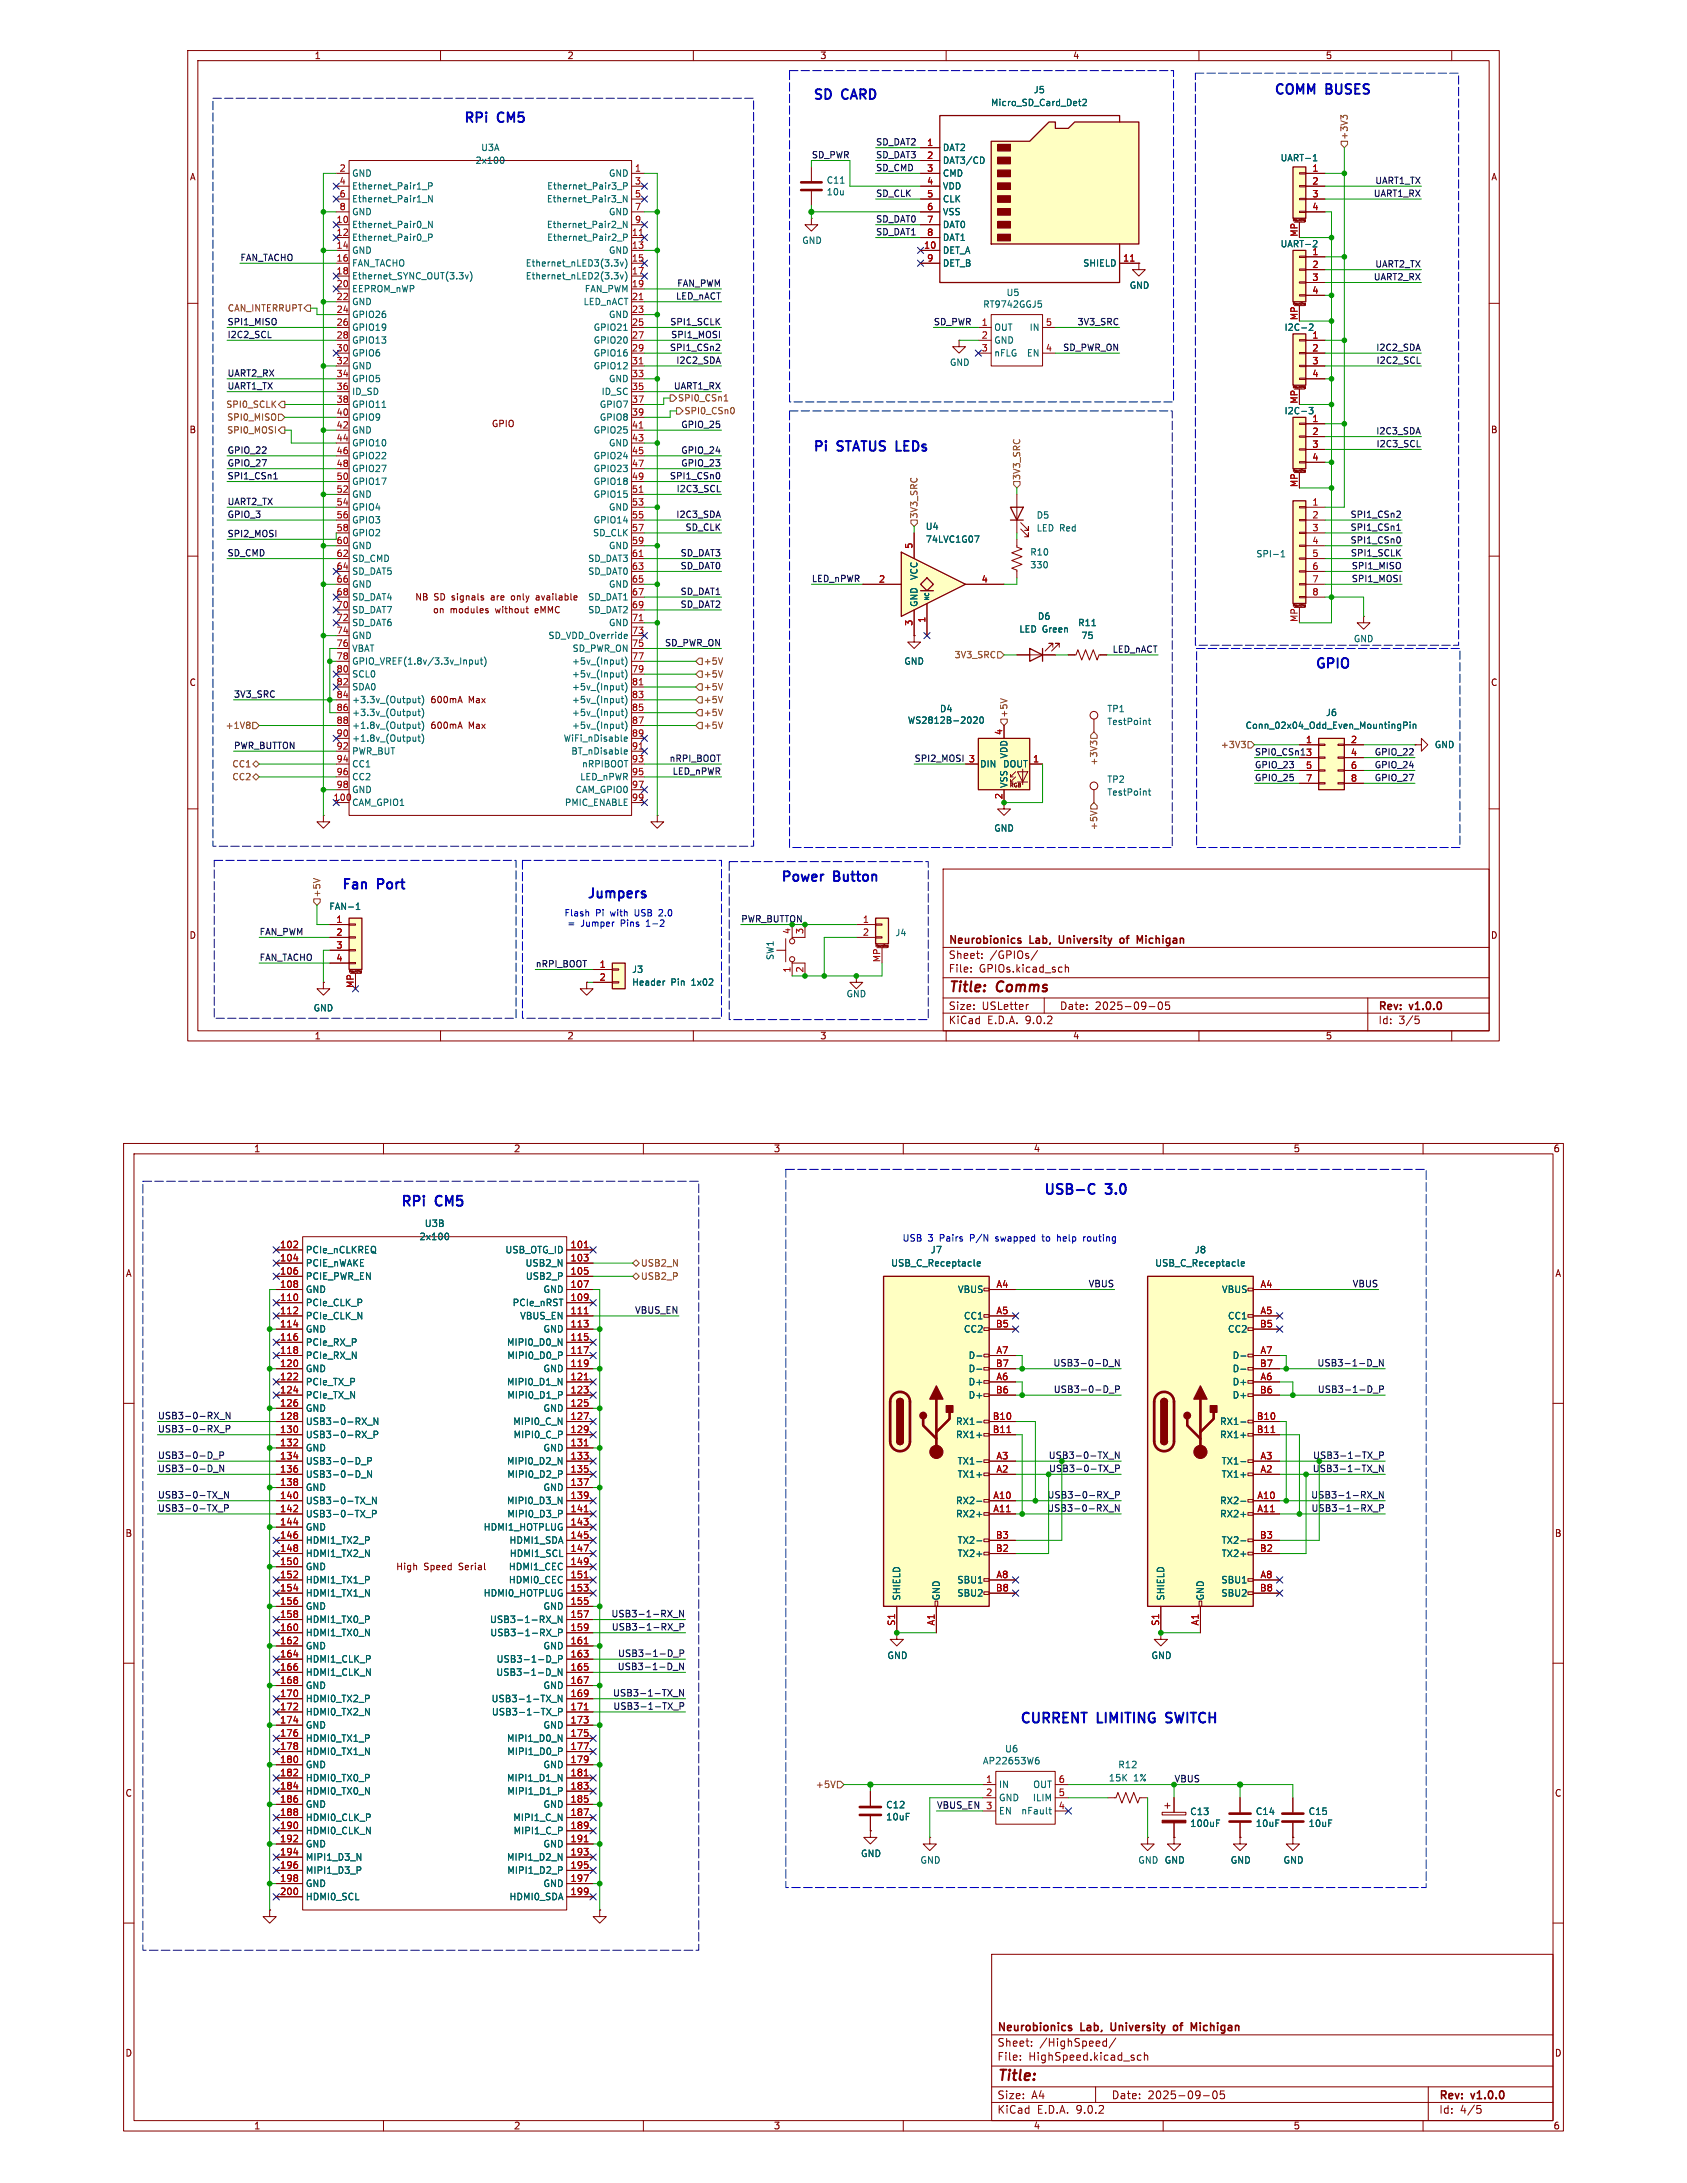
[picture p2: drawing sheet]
<svg xmlns="http://www.w3.org/2000/svg" width="216mm" height="279mm" viewBox="0 0 216 279" stroke-linecap="round" stroke-linejoin="round" font-family="sans-serif">
<defs><g id="words">
<text font-size="1.9" fill="#840000" x="127.6" y="266.7">Title:</text>
<g font-size="1.8" fill="#840000">
<text x="121.3" y="127.3">Title:</text>
<text x="127.6" y="127.3">Comms</text>
</g>
<g font-size="1.8" fill="#0000c2">
<text x="51.2" y="154.5">RPi</text>
<text x="55.8" y="154.5">CM5</text>
<text x="133.5" y="153">USB-C</text>
<text x="141.6" y="153">3.0</text>
<text x="130.5" y="220.6">CURRENT</text>
<text x="140.5" y="220.6">LIMITING</text>
<text x="149.8" y="220.6">SWITCH</text>
</g>
<g font-size="1.7" fill="#0000c2">
<text x="59.3" y="15.8">RPi</text>
<text x="63.8" y="15.8">CM5</text>
<text x="104" y="12.8">SD</text>
<text x="107.8" y="12.8">CARD</text>
<text x="163" y="12.2">COMM</text>
<text x="169.8" y="12.2">BUSES</text>
<text x="104" y="57.9">Pi</text>
<text x="107.3" y="57.9">STATUS LEDs</text>
<text x="168.3" y="85.6">GPIO</text>
<text x="43.7" y="113.9">Fan</text>
<text x="48.4" y="113.9">Port</text>
<text x="99.9" y="112.9">Power</text>
<text x="106.8" y="112.9">Button</text>
<text x="75.1" y="115">Jumpers</text>
</g>
<g font-size="1.4" fill="#840000">
<text x="121.3" y="124.6">File:</text>
<text x="121.3" y="122.9">Sheet:</text>
<text x="121.3" y="121.1">Neurobionics</text>
<text x="125.3" y="124.6">GPIOs.kicad_sch</text>
<text x="126.7" y="122.9">/GPIOs/</text>
<text x="131.9" y="121.1">Lab,</text>
<text x="136" y="121.1">University</text>
<text x="144.2" y="121.1">of</text>
<text x="146.7" y="121.1">Michigan</text>
<text x="121.3" y="131.2">KiCad</text>
<text x="121.3" y="129.4">Size:</text>
<text x="125.7" y="129.4">USLetter</text>
<text x="126.3" y="131.2">E.D.A.</text>
<text x="131.3" y="131.2">9.0.2</text>
<text x="135.6" y="129.4">Date:</text>
<text x="140.1" y="129.4">2025-09-05</text>
<text x="176.3" y="129.5">Rev:</text>
<text x="176.3" y="131.2">Id:</text>
<text x="179" y="131.2">3/5</text>
<text x="180.5" y="129.5">v1.0.0</text>
<text x="127.6" y="263.9">File:</text>
<text x="127.6" y="262.1">Sheet:</text>
<text x="127.6" y="260.2">Neurobionics</text>
<text x="131.6" y="263.9">HighSpeed.kicad_sch</text>
<text x="133" y="262.1">/HighSpeed/</text>
<text x="138.4" y="260.2">Lab,</text>
<text x="142.6" y="260.2">University</text>
<text x="151.1" y="260.2">of</text>
<text x="153.7" y="260.2">Michigan</text>
<text x="127.6" y="268.8">Size:</text>
<text x="132" y="268.8">A4</text>
<text x="142.2" y="268.8">Date:</text>
<text x="146.9" y="268.8">2025-09-05</text>
<text x="184.1" y="269">Rev:</text>
<text x="188.4" y="269">v1.0.0</text>
<text x="127.6" y="270.7">KiCad</text>
<text x="132.7" y="270.7">E.D.A.</text>
<text x="137.8" y="270.7">9.0.2</text>
<text x="184.1" y="270.7">Id:</text>
<text x="186.8" y="270.7">4/5</text>
</g>
<g font-size="1.2" fill="#840000">
<text x="40.2" y="7.7">1</text>
<text x="72.6" y="7.7">2</text>
<text x="104.9" y="7.7">3</text>
<text x="137.3" y="7.7">4</text>
<text x="169.6" y="7.7">5</text>
<text x="24.2" y="23.2">A</text>
<text x="190.8" y="23.2">A</text>
<text x="24.2" y="55.6">B</text>
<text x="190.7" y="55.6">B</text>
<text x="24.2" y="87.9">C</text>
<text x="190.7" y="87.9">C</text>
<text x="24.2" y="120.3">D</text>
<text x="190.7" y="120.3">D</text>
<text x="40.2" y="133.2">1</text>
<text x="72.6" y="133.2">2</text>
<text x="104.9" y="133.2">3</text>
<text x="137.3" y="133.2">4</text>
<text x="169.6" y="133.2">5</text>
<text x="32.4" y="147.6">1</text>
<text x="65.7" y="147.6">2</text>
<text x="99" y="147.6">3</text>
<text x="132.2" y="147.6">4</text>
<text x="165.5" y="147.6">5</text>
<text x="198.8" y="147.6">6</text>
<text x="16" y="163.6">A</text>
<text x="199" y="163.6">A</text>
<text x="16" y="196.8">B</text>
<text x="198.9" y="196.8">B</text>
<text x="50.6" y="201.1">High</text>
<text x="54.2" y="201.1">Speed</text>
<text x="58.8" y="201.1">Serial</text>
<text x="16" y="230.1">C</text>
<text x="198.9" y="230.1">C</text>
<text x="16" y="263.3">D</text>
<text x="198.9" y="263.3">D</text>
<text x="32.4" y="272.7">1</text>
<text x="65.7" y="272.7">2</text>
<text x="99" y="272.7">3</text>
<text x="132.2" y="272.7">4</text>
<text x="165.5" y="272.7">5</text>
<text x="198.8" y="272.7">6</text>
</g>
<g font-size="1.2" fill="#a90000">
<text x="35.8" y="159.8">102</text>
<text x="35.8" y="161.5">104</text>
<text x="72.9" y="159.8">101</text>
<text x="72.9" y="161.5">103</text>
<text x="35.8" y="163.2">106</text>
<text x="35.8" y="164.9">108</text>
<text x="35.8" y="166.6">110</text>
<text x="72.9" y="163.2">105</text>
<text x="72.9" y="164.9">107</text>
<text x="72.9" y="166.6">109</text>
<text x="127.5" y="164.9">A4</text>
<text x="161.2" y="164.9">A4</text>
<text x="35.8" y="168.3">112</text>
<text x="35.8" y="169.9">114</text>
<text x="35.8" y="171.6">116</text>
<text x="35.8" y="173.3">118</text>
<text x="72.9" y="168.3">111</text>
<text x="72.9" y="169.9">113</text>
<text x="72.9" y="171.6">115</text>
<text x="72.9" y="173.3">117</text>
<text x="127.4" y="169.9">B5</text>
<text x="127.5" y="168.3">A5</text>
<text x="127.5" y="173.3">A7</text>
<text x="161.2" y="169.9">B5</text>
<text x="161.2" y="168.3">A5</text>
<text x="161.2" y="173.3">A7</text>
<text x="35.8" y="175">120</text>
<text x="35.8" y="176.7">122</text>
<text x="35.8" y="178.4">124</text>
<text x="72.9" y="175">119</text>
<text x="72.9" y="176.7">121</text>
<text x="72.9" y="178.4">123</text>
<text x="127.4" y="175">B7</text>
<text x="127.4" y="178.4">B6</text>
<text x="127.5" y="176.7">A6</text>
<text x="161.2" y="175">B7</text>
<text x="161.2" y="178.4">B6</text>
<text x="161.2" y="176.7">A6</text>
<text x="35.8" y="180.1">126</text>
<text x="35.8" y="181.8">128</text>
<text x="35.8" y="183.5">130</text>
<text x="35.8" y="185.2">132</text>
<text x="72.9" y="180.1">125</text>
<text x="72.9" y="181.8">127</text>
<text x="72.9" y="183.5">129</text>
<text x="72.9" y="185.2">131</text>
<text x="127" y="181.8">B10</text>
<text x="127" y="183.5">B11</text>
<text x="160.8" y="181.8">B10</text>
<text x="160.8" y="183.5">B11</text>
<text x="35.8" y="186.8">134</text>
<text x="35.8" y="188.5">136</text>
<text x="35.8" y="190.2">138</text>
<text x="35.8" y="191.9">140</text>
<text x="72.9" y="186.8">133</text>
<text x="72.9" y="188.5">135</text>
<text x="72.9" y="190.2">137</text>
<text x="72.9" y="191.9">139</text>
<text x="127.1" y="191.9">A10</text>
<text x="127.5" y="186.8">A3</text>
<text x="127.5" y="188.5">A2</text>
<text x="160.8" y="191.9">A10</text>
<text x="161.2" y="186.8">A3</text>
<text x="161.2" y="188.5">A2</text>
<text x="35.8" y="193.6">142</text>
<text x="35.8" y="195.3">144</text>
<text x="35.8" y="197">146</text>
<text x="72.9" y="193.6">141</text>
<text x="72.9" y="195.3">143</text>
<text x="72.9" y="197">145</text>
<text x="127.1" y="193.6">A11</text>
<text x="127.4" y="197">B3</text>
<text x="160.8" y="193.6">A11</text>
<text x="161.2" y="197">B3</text>
<text x="35.8" y="198.7">148</text>
<text x="35.8" y="200.4">150</text>
<text x="35.8" y="202">152</text>
<text x="35.8" y="203.7">154</text>
<text x="72.9" y="198.7">147</text>
<text x="72.9" y="200.4">149</text>
<text x="72.9" y="202">151</text>
<text x="72.9" y="203.7">153</text>
<text x="127.4" y="198.7">B2</text>
<text x="127.4" y="203.7">B8</text>
<text x="127.5" y="202">A8</text>
<text x="161.2" y="198.7">B2</text>
<text x="161.2" y="203.7">B8</text>
<text x="161.2" y="202">A8</text>
<text x="35.8" y="205.4">156</text>
<text x="35.8" y="207.1">158</text>
<text x="35.8" y="208.8">160</text>
<text x="72.9" y="205.4">155</text>
<text x="72.9" y="207.1">157</text>
<text x="72.9" y="208.8">159</text>
<text x="114.6" y="208.2" transform="rotate(-90 114.6 208.2)">S1</text>
<text x="119.7" y="208.1" transform="rotate(-90 119.7 208.1)">A1</text>
<text x="148.4" y="208.2" transform="rotate(-90 148.4 208.2)">S1</text>
<text x="153.5" y="208.1" transform="rotate(-90 153.5 208.1)">A1</text>
<text x="35.8" y="210.5">162</text>
<text x="35.8" y="212.2">164</text>
<text x="35.8" y="213.9">166</text>
<text x="35.8" y="215.6">168</text>
<text x="72.9" y="210.5">161</text>
<text x="72.9" y="212.2">163</text>
<text x="72.9" y="213.9">165</text>
<text x="72.9" y="215.6">167</text>
<text x="35.8" y="217.3">170</text>
<text x="35.8" y="218.9">172</text>
<text x="35.8" y="220.6">174</text>
<text x="72.9" y="217.3">169</text>
<text x="72.9" y="218.9">171</text>
<text x="72.9" y="220.6">173</text>
<text x="35.8" y="222.3">176</text>
<text x="35.8" y="224">178</text>
<text x="35.8" y="225.7">180</text>
<text x="35.8" y="227.4">182</text>
<text x="72.9" y="222.3">175</text>
<text x="72.9" y="224">177</text>
<text x="72.9" y="225.7">179</text>
<text x="72.9" y="227.4">181</text>
<text x="35.8" y="229.1">184</text>
<text x="35.8" y="230.8">186</text>
<text x="35.8" y="232.5">188</text>
<text x="72.9" y="229.1">183</text>
<text x="72.9" y="230.8">185</text>
<text x="72.9" y="232.5">187</text>
<text x="126.1" y="228.2">1</text>
<text x="126.1" y="229.9">2</text>
<text x="135.4" y="228.2">6</text>
<text x="135.4" y="229.9">5</text>
<text x="135.4" y="231.6">4</text>
<text x="35.8" y="234.2">190</text>
<text x="35.8" y="235.8">192</text>
<text x="35.8" y="237.5">194</text>
<text x="35.8" y="239.2">196</text>
<text x="72.9" y="234.2">189</text>
<text x="72.9" y="235.8">191</text>
<text x="72.9" y="237.5">193</text>
<text x="72.9" y="239.2">195</text>
<text x="35.8" y="240.9">198</text>
<text x="35.8" y="242.6">200</text>
<text x="72.9" y="240.9">197</text>
<text x="72.9" y="242.6">199</text>
</g>
<g font-size="1.2" fill="#006464">
<text x="39.1" y="160.6">PCIe_nCLKREQ</text>
<text x="53.6" y="158.9">2x100</text>
<text x="54.3" y="157.2">U3B</text>
<text x="64.6" y="160.6">USB_OTG_ID</text>
<text x="119" y="160.6">J7</text>
<text x="152.8" y="160.6">J8</text>
<text x="39.1" y="162.2">PCIE_nWAKE</text>
<text x="39.1" y="163.9">PCIE_PWR_EN</text>
<text x="39.1" y="165.6">GND</text>
<text x="39.1" y="167.3">PCIe_CLK_P</text>
<text x="65.5" y="167.3">PCIe_nRST</text>
<text x="67.2" y="162.2">USB2_N</text>
<text x="67.2" y="163.9">USB2_P</text>
<text x="69.5" y="165.6">GND</text>
<text x="114" y="162.2">USB_C_Receptacle</text>
<text x="122.5" y="165.6">VBUS</text>
<text x="147.8" y="162.2">USB_C_Receptacle</text>
<text x="156.3" y="165.6">VBUS</text>
<text x="39.1" y="169">PCIe_CLK_N</text>
<text x="39.1" y="170.7">GND</text>
<text x="39.1" y="172.4">PCIe_RX_P</text>
<text x="64.8" y="172.4">MIPI0_D0_N</text>
<text x="66.5" y="169">VBUS_EN</text>
<text x="69.5" y="170.7">GND</text>
<text x="123.3" y="169">CC1</text>
<text x="123.3" y="170.7">CC2</text>
<text x="157.1" y="169">CC1</text>
<text x="157.1" y="170.7">CC2</text>
<text x="39.1" y="174.1">PCIe_RX_N</text>
<text x="39.1" y="175.8">GND</text>
<text x="39.1" y="177.4">PCIe_TX_P</text>
<text x="39.1" y="179.1">PCIe_TX_N</text>
<text x="64.8" y="177.4">MIPI0_D1_N</text>
<text x="64.9" y="174.1">MIPI0_D0_P</text>
<text x="64.9" y="179.1">MIPI0_D1_P</text>
<text x="69.5" y="175.8">GND</text>
<text x="123.9" y="174.1">D-</text>
<text x="123.9" y="175.8">D-</text>
<text x="123.9" y="177.4">D+</text>
<text x="123.9" y="179.1">D+</text>
<text x="157.7" y="174.1">D-</text>
<text x="157.7" y="175.8">D-</text>
<text x="157.7" y="177.4">D+</text>
<text x="157.7" y="179.1">D+</text>
<text x="39.1" y="180.8">GND</text>
<text x="39.1" y="182.5">USB3-0-RX_N</text>
<text x="39.1" y="184.2">USB3-0-RX_P</text>
<text x="39.1" y="185.9">GND</text>
<text x="65.6" y="182.5">MIPI0_C_N</text>
<text x="65.7" y="184.2">MIPI0_C_P</text>
<text x="69.5" y="180.8">GND</text>
<text x="69.5" y="185.9">GND</text>
<text x="122.3" y="182.5">RX1-</text>
<text x="122.3" y="184.2">RX1+</text>
<text x="156.1" y="182.5">RX1-</text>
<text x="156.1" y="184.2">RX1+</text>
<text x="39.1" y="187.6">USB3-0-D_P</text>
<text x="39.1" y="189.3">USB3-0-D_N</text>
<text x="39.1" y="191">GND</text>
<text x="64.8" y="187.6">MIPI0_D2_N</text>
<text x="64.9" y="189.3">MIPI0_D2_P</text>
<text x="69.5" y="191">GND</text>
<text x="122.5" y="187.6">TX1-</text>
<text x="122.5" y="189.3">TX1+</text>
<text x="156.3" y="187.6">TX1-</text>
<text x="156.3" y="189.3">TX1+</text>
<text x="39.1" y="192.7">USB3-0-TX_N</text>
<text x="39.1" y="194.3">USB3-0-TX_P</text>
<text x="39.1" y="196">GND</text>
<text x="39.1" y="197.7">HDMI1_TX2_P</text>
<text x="61.8" y="196">HDMI1_HOTPLUG</text>
<text x="64.8" y="192.7">MIPI0_D3_N</text>
<text x="64.9" y="194.3">MIPI0_D3_P</text>
<text x="65.1" y="197.7">HDMI1_SDA</text>
<text x="122.3" y="192.7">RX2-</text>
<text x="122.3" y="194.3">RX2+</text>
<text x="122.5" y="197.7">TX2-</text>
<text x="156.1" y="192.7">RX2-</text>
<text x="156.1" y="194.3">RX2+</text>
<text x="156.3" y="197.7">TX2-</text>
<text x="39.1" y="199.4">HDMI1_TX2_N</text>
<text x="39.1" y="201.1">GND</text>
<text x="39.1" y="202.8">HDMI1_TX1_P</text>
<text x="65.1" y="201.1">HDMI1_CEC</text>
<text x="65.1" y="202.8">HDMI0_CEC</text>
<text x="65.2" y="199.4">HDMI1_SCL</text>
<text x="122.4" y="202.8">SBU1</text>
<text x="122.5" y="199.4">TX2+</text>
<text x="156.2" y="202.8">SBU1</text>
<text x="156.3" y="199.4">TX2+</text>
<text x="39.1" y="204.5">HDMI1_TX1_N</text>
<text x="39.1" y="206.2">GND</text>
<text x="39.1" y="207.9">HDMI1_TX0_P</text>
<text x="39.1" y="209.6">HDMI1_TX0_N</text>
<text x="61.8" y="204.5">HDMI0_HOTPLUG</text>
<text x="62.6" y="207.9">USB3-1-RX_N</text>
<text x="62.7" y="209.6">USB3-1-RX_P</text>
<text x="69.5" y="206.2">GND</text>
<text x="115.3" y="204.9" transform="rotate(-90 115.3 204.9)">SHIELD</text>
<text x="120.4" y="204.9" transform="rotate(-90 120.4 204.9)">GND</text>
<text x="122.4" y="204.5">SBU2</text>
<text x="149.1" y="204.9" transform="rotate(-90 149.1 204.9)">SHIELD</text>
<text x="154.2" y="204.9" transform="rotate(-90 154.2 204.9)">GND</text>
<text x="156.2" y="204.5">SBU2</text>
<text x="39.1" y="211.2">GND</text>
<text x="39.1" y="212.9">HDMI1_CLK_P</text>
<text x="39.1" y="214.6">HDMI1_CLK_N</text>
<text x="63.4" y="214.6">USB3-1-D_N</text>
<text x="63.5" y="212.9">USB3-1-D_P</text>
<text x="69.5" y="211.2">GND</text>
<text x="113.5" y="212.5">GND</text>
<text x="147.3" y="212.5">GND</text>
<text x="39.1" y="216.3">GND</text>
<text x="39.1" y="218">HDMI0_TX2_P</text>
<text x="39.1" y="219.7">HDMI0_TX2_N</text>
<text x="39.1" y="221.4">GND</text>
<text x="62.8" y="218">USB3-1-TX_N</text>
<text x="62.9" y="219.7">USB3-1-TX_P</text>
<text x="69.5" y="216.3">GND</text>
<text x="69.5" y="221.4">GND</text>
<text x="39.1" y="223.1">HDMI0_TX1_P</text>
<text x="39.1" y="224.8">HDMI0_TX1_N</text>
<text x="39.1" y="226.4">GND</text>
<text x="64.8" y="223.1">MIPI1_D0_N</text>
<text x="64.9" y="224.8">MIPI1_D0_P</text>
<text x="69.5" y="226.4">GND</text>
<text x="125.7" y="226">AP22653W6</text>
<text x="128.6" y="224.4">U6</text>
<text x="143" y="226.4">R12</text>
<text x="39.1" y="228.1">HDMI0_TX0_P</text>
<text x="39.1" y="229.8">HDMI0_TX0_N</text>
<text x="39.1" y="231.5">GND</text>
<text x="39.1" y="233.2">HDMI0_CLK_P</text>
<text x="64.8" y="228.1">MIPI1_D1_N</text>
<text x="64.9" y="229.8">MIPI1_D1_P</text>
<text x="65.6" y="233.2">MIPI1_C_N</text>
<text x="69.5" y="231.5">GND</text>
<text x="113.3" y="231.6">C12</text>
<text x="113.3" y="233.1">10uF</text>
<text x="127.8" y="229">IN</text>
<text x="127.8" y="230.7">GND</text>
<text x="127.8" y="232.4">EN</text>
<text x="130.6" y="232.4">nFault</text>
<text x="132.1" y="230.7">ILIM</text>
<text x="132.2" y="229">OUT</text>
<text x="141.8" y="228.1">15K</text>
<text x="145.1" y="228.1">1%</text>
<text x="152.3" y="234">100uF</text>
<text x="152.3" y="232.4">C13</text>
<text x="160.6" y="232.4">C14</text>
<text x="160.6" y="234">10uF</text>
<text x="167.4" y="232.4">C15</text>
<text x="167.4" y="234">10uF</text>
<text x="39.1" y="234.9">HDMI0_CLK_N</text>
<text x="39.1" y="236.6">GND</text>
<text x="39.1" y="238.3">MIPI1_D3_N</text>
<text x="39.1" y="240">MIPI1_D3_P</text>
<text x="64.8" y="238.3">MIPI1_D2_N</text>
<text x="64.9" y="240">MIPI1_D2_P</text>
<text x="65.7" y="234.9">MIPI1_C_P</text>
<text x="69.5" y="236.6">GND</text>
<text x="110.1" y="237.8">GND</text>
<text x="117.7" y="238.7">GND</text>
<text x="145.6" y="238.7">GND GND</text>
<text x="149" y="238.7">GND</text>
<text x="157.4" y="238.7">GND</text>
<text x="164.2" y="238.7">GND</text>
<text x="39.1" y="241.7">GND</text>
<text x="39.1" y="243.3">HDMI0_SCL</text>
<text x="65.1" y="243.3">HDMI0_SDA</text>
<text x="69.5" y="241.7">GND</text>
</g>
<g font-size="1.2" fill="#0000c2">
<text x="115.4" y="159">USB</text>
<text x="118.8" y="159">3</text>
<text x="120.3" y="159">Pairs</text>
<text x="124.3" y="159">P/N</text>
<text x="127.7" y="159">swapped</text>
<text x="133.9" y="159">to</text>
<text x="135.9" y="159">help</text>
<text x="139.4" y="159">routing</text>
</g>
<g font-size="1.2" fill="#725600">
<text x="81.9" y="162.2">USB2_N</text>
<text x="81.9" y="163.9">USB2_P</text>
<text x="104.3" y="229">+5V</text>
</g>
<g font-size="1.2" fill="#0f0f0f">
<text x="139.3" y="164.8">VBUS</text>
<text x="173" y="164.8">VBUS</text>
<text x="81.2" y="168.2">VBUS_EN</text>
<text x="134.7" y="175">USB3-0-D_N</text>
<text x="134.8" y="178.3">USB3-0-D_P</text>
<text x="168.5" y="175">USB3-1-D_N</text>
<text x="168.6" y="178.3">USB3-1-D_P</text>
<text x="20.1" y="181.7">USB3-0-RX_N</text>
<text x="20.1" y="183.4">USB3-0-RX_P</text>
<text x="20.1" y="191.8">USB3-0-TX_N</text>
<text x="20.1" y="186.8">USB3-0-D_P</text>
<text x="20.1" y="188.5">USB3-0-D_N</text>
<text x="134" y="191.8">USB3-0-RX_P</text>
<text x="167.7" y="191.8">USB3-1-RX_N</text>
<text x="167.9" y="188.5">USB3-1-TX_N</text>
<text x="20.1" y="193.5">USB3-0-TX_P</text>
<text x="133.9" y="193.5">USB3-0-RX_N</text>
<text x="167.8" y="193.5">USB3-1-RX_P</text>
<text x="78.2" y="207.1">USB3-1-RX_N</text>
<text x="78.2" y="208.7">USB3-1-RX_P</text>
<text x="79" y="213.8">USB3-1-D_N</text>
<text x="79" y="212.1">USB3-1-D_P</text>
<text x="78.4" y="217.2">USB3-1-TX_N</text>
<text x="78.4" y="218.9">USB3-1-TX_P</text>
<text x="119.8" y="231.6">VBUS_EN 3</text>
<text x="150.3" y="228.2">VBUS</text>
</g>
<g font-size="1.2" fill="#009600">
<text x="134.1" y="186.8">USB3-0-TX_N</text>
<text x="134.2" y="188.5">USB3-0-TX_P</text>
<text x="168" y="186.8">USB3-1-TX_P</text>
</g>
<g font-size="1.1" fill="#006464">
<text x="126.8" y="13.7">Micro_SD_Card_Det2</text>
<text x="132.2" y="12.1">J5</text>
<text x="45" y="22.7">GND</text>
<text x="60.8" y="21.1">2x100</text>
<text x="61.5" y="19.5">U3A</text>
<text x="77.9" y="22.7">GND</text>
<text x="105.7" y="23.6">C11</text>
<text x="120.6" y="19.5">DAT2</text>
<text x="120.6" y="21.1">DAT3/CD</text>
<text x="120.6" y="22.7">CMD</text>
<text x="163.8" y="20.8">UART-1</text>
<text x="45" y="24.4">Ethernet_Pair1_P</text>
<text x="45" y="26">Ethernet_Pair1_N</text>
<text x="45" y="27.7">GND</text>
<text x="45" y="29.3">Ethernet_Pair0_N</text>
<text x="69.9" y="26">Ethernet_Pair3_N</text>
<text x="69.9" y="29.3">Ethernet_Pair2_N</text>
<text x="70" y="24.4">Ethernet_Pair3_P</text>
<text x="77.9" y="27.7">GND</text>
<text x="105.7" y="25.1">10u</text>
<text x="120.6" y="24.4">VDD</text>
<text x="120.6" y="26">CLK</text>
<text x="120.6" y="27.7">VSS</text>
<text x="120.6" y="29.3">DAT0</text>
<text x="45" y="31">Ethernet_Pair0_P</text>
<text x="45" y="32.6">GND</text>
<text x="45" y="34.3">FAN_TACHO</text>
<text x="45" y="35.9">Ethernet_SYNC_OUT(3.3v)</text>
<text x="67.2" y="34.3">Ethernet_nLED3(3.3v)</text>
<text x="67.2" y="35.9">Ethernet_nLED2(3.3v)</text>
<text x="70" y="31">Ethernet_Pair2_P</text>
<text x="77.9" y="32.6">GND</text>
<text x="102.6" y="31.3">GND</text>
<text x="120.6" y="31">DAT1</text>
<text x="120.6" y="32.6">DET_A</text>
<text x="120.6" y="34.3">DET_B</text>
<text x="138.6" y="34.3">SHIELD</text>
<text x="163.8" y="31.8">UART-2</text>
<text x="45" y="37.5">EEPROM_nWP</text>
<text x="45" y="39.2">GND</text>
<text x="45" y="40.8">GPIO26</text>
<text x="74.6" y="39.2">LED_nACT</text>
<text x="74.8" y="37.5">FAN_PWM</text>
<text x="77.9" y="40.8">GND</text>
<text x="125.8" y="39.5">RT9742GGJ5</text>
<text x="128.8" y="38">U5</text>
<text x="144.5" y="37.1">GND</text>
<text x="45" y="42.5">GPIO19</text>
<text x="45" y="44.1">GPIO13</text>
<text x="45" y="45.8">GPIO6</text>
<text x="45" y="47.4">GND</text>
<text x="75.9" y="42.5">GPIO21</text>
<text x="75.9" y="44.1">GPIO20</text>
<text x="75.9" y="45.8">GPIO16</text>
<text x="75.9" y="47.4">GPIO12</text>
<text x="121.5" y="47">GND</text>
<text x="127.2" y="42.5">OUT</text>
<text x="127.2" y="44.1">GND</text>
<text x="127.2" y="45.8">nFLG</text>
<text x="131.4" y="45.8">EN</text>
<text x="131.7" y="42.5">IN</text>
<text x="164.3" y="42.5">I2C-2</text>
<text x="45" y="49">GPIO5</text>
<text x="45" y="50.7">ID_SD</text>
<text x="45" y="52.3">GPIO11</text>
<text x="45" y="54">GPIO9</text>
<text x="76.7" y="52.3">GPIO7</text>
<text x="76.7" y="54">GPIO8</text>
<text x="76.9" y="50.7">ID_SC</text>
<text x="77.9" y="49">GND</text>
<text x="164.3" y="53.2">I2C-3</text>
<text x="45" y="55.6">GND</text>
<text x="45" y="57.3">GPIO10</text>
<text x="45" y="58.9">GPIO22</text>
<text x="75.9" y="55.6">GPIO25</text>
<text x="75.9" y="58.9">GPIO24</text>
<text x="77.9" y="57.3">GND</text>
<text x="45" y="60.5">GPIO27</text>
<text x="45" y="62.2">GPIO17</text>
<text x="45" y="63.8">GND</text>
<text x="45" y="65.5">GPIO4</text>
<text x="75.9" y="60.5">GPIO23</text>
<text x="75.9" y="62.2">GPIO18</text>
<text x="75.9" y="63.8">GPIO15</text>
<text x="77.9" y="65.5">GND</text>
<text x="45" y="67.1">GPIO3</text>
<text x="45" y="68.8">GPIO2</text>
<text x="45" y="70.4">GND</text>
<text x="75.8" y="68.8">SD_CLK</text>
<text x="75.9" y="67.1">GPIO14</text>
<text x="77.9" y="70.4">GND</text>
<text x="118.4" y="67.9">U4</text>
<text x="118.4" y="69.6">74LVC1G07</text>
<text x="131.8" y="71.2">R10</text>
<text x="132.6" y="66.5">D5</text>
<text x="132.6" y="68.1">LED Red</text>
<text x="160.7" y="71.5">SPI-1</text>
<text x="45" y="72.1">SD_CMD</text>
<text x="45" y="73.7">SD_DAT5</text>
<text x="45" y="75.3">GND</text>
<text x="45" y="77">SD_DAT4</text>
<text x="75.2" y="72.1">SD_DAT3</text>
<text x="75.2" y="73.7">SD_DAT0</text>
<text x="75.2" y="77">SD_DAT1</text>
<text x="77.9" y="75.3">GND</text>
<text x="117.5" y="77.7" transform="rotate(-90 117.5 77.7)">GND</text>
<text x="117.5" y="74.3" transform="rotate(-90 117.5 74.3)">VCC</text>
<text x="131.8" y="72.9">330</text>
<text x="45" y="78.6">SD_DAT7</text>
<text x="45" y="80.3">SD_DAT6</text>
<text x="45" y="81.9">GND</text>
<text x="45" y="83.6">VBAT</text>
<text x="70.1" y="81.9">SD_VDD_Override</text>
<text x="73.2" y="83.6">SD_PWR_ON</text>
<text x="75.2" y="78.6">SD_DAT2</text>
<text x="77.9" y="80.3">GND</text>
<text x="130.4" y="81.1">LED Green</text>
<text x="132.8" y="79.4">D6</text>
<text x="137.9" y="80.3">R11</text>
<text x="138.3" y="81.9">75</text>
<text x="173.2" y="82.3">GND</text>
<text x="45" y="85.2">GPIO_VREF(1.8v/3.3v_Input)</text>
<text x="45" y="86.8">SCL0</text>
<text x="45" y="88.5">SDA0</text>
<text x="73.1" y="85.2">+5v_(Input)</text>
<text x="73.1" y="86.8">+5v_(Input)</text>
<text x="73.1" y="88.5">+5v_(Input)</text>
<text x="115.7" y="85.2">GND</text>
<text x="45" y="90.1">+3.3v_(Output)</text>
<text x="45" y="91.8">+3.3v_(Output)</text>
<text x="45" y="93.4">+1.8v_(Output)</text>
<text x="45" y="95.1">+1.8v_(Output)</text>
<text x="72.1" y="95.1">WiFi_nDisable</text>
<text x="73.1" y="90.1">+5v_(Input)</text>
<text x="73.1" y="91.8">+5v_(Input)</text>
<text x="73.1" y="93.4">+5v_(Input)</text>
<text x="116.1" y="92.8">WS2812B-2020</text>
<text x="120.2" y="91.3">D4</text>
<text x="141.6" y="91.3">TP1</text>
<text x="141.6" y="92.9">TestPoint</text>
<text x="159.3" y="93.4">Conn_02x04_Odd_Even_MountingPin</text>
<text x="169.6" y="91.8">J6</text>
<text x="183.6" y="95.9">GND</text>
<text x="45" y="96.7">PWR_BUT</text>
<text x="45" y="98.3">CC1</text>
<text x="45" y="100">CC2</text>
<text x="45" y="101.6">GND</text>
<text x="73.1" y="96.7">BT_nDisable</text>
<text x="73.6" y="101.6">CAM_GPIO0</text>
<text x="74.2" y="100">LED_nPWR</text>
<text x="74.4" y="98.3">nRPIBOOT</text>
<text x="125.4" y="98.3">DIN</text>
<text x="128.3" y="98.3">DOUT</text>
<text x="129.1" y="100.9" transform="rotate(-90 129.1 100.9)">VSS</text>
<text x="129.1" y="97.1" transform="rotate(-90 129.1 97.1)">VDD</text>
<text x="141.6" y="100.3">TP2</text>
<text x="141.6" y="102">TestPoint</text>
<text x="45" y="103.3">CAM_GPIO1</text>
<text x="72.2" y="103.3">PMIC_ENABLE</text>
<text x="127.2" y="106.6">GND</text>
<text x="42.1" y="116.6">FAN-1</text>
<text x="114.5" y="119.9">J4</text>
<text x="80.8" y="124.6">J3</text>
<text x="99.1" y="122.9" transform="rotate(-90 99.1 122.9)">SW1</text>
<text x="40.1" y="129.6">GND</text>
<text x="80.8" y="126.3">Header</text>
<text x="85.9" y="126.3">Pin</text>
<text x="88.6" y="126.3">1x02</text>
<text x="108.3" y="127.8">GND</text>
</g>
<g font-size="1.1" fill="#725600">
<text x="172.6" y="18" transform="rotate(-90 172.6 18)">+3V3</text>
<text x="29.1" y="40">CAN_INTERRUPT</text>
<text x="28.9" y="52.3">SPI0_SCLK</text>
<text x="29" y="54">SPI0_MISO</text>
<text x="86.7" y="51.5">SPI0_CSn1</text>
<text x="87.5" y="53.2">SPI0_CSn0</text>
<text x="29" y="55.6">SPI0_MOSI</text>
<text x="130.7" y="61.5" transform="rotate(-90 130.7 61.5)">3V3_SRC</text>
<text x="117.5" y="66.4" transform="rotate(-90 117.5 66.4)">3V3_SRC</text>
<text x="90" y="88.5">+5V</text>
<text x="90" y="85.2">+5V</text>
<text x="90" y="86.8">+5V</text>
<text x="122.1" y="84.4">3V3_SRC</text>
<text x="28.8" y="93.4">+1V8</text>
<text x="90" y="90.1">+5V</text>
<text x="90" y="91.8">+5V</text>
<text x="90" y="93.4">+5V</text>
<text x="129.1" y="91.9" transform="rotate(-90 129.1 91.9)">+5V</text>
<text x="156.2" y="95.9">+3V3</text>
<text x="29.7" y="98.3">CC1</text>
<text x="29.7" y="100">CC2</text>
<text x="140.6" y="98" transform="rotate(-90 140.6 98)">+3V3</text>
<text x="140.6" y="106.3" transform="rotate(-90 140.6 106.3)">+5V</text>
<text x="41.1" y="114.9" transform="rotate(-90 41.1 114.9)">+5V</text>
</g>
<g font-size="1.1" fill="#a90000">
<text x="43.4" y="22">2</text>
<text x="43.4" y="23.7">4</text>
<text x="81.2" y="22">1</text>
<text x="81.2" y="23.7">3</text>
<text x="118.6" y="18.7">1</text>
<text x="118.6" y="20.4">2</text>
<text x="118.6" y="22">3</text>
<text x="118.6" y="23.7">4</text>
<text x="167.9" y="22">1</text>
<text x="167.9" y="23.7">2</text>
<text x="43" y="28.6">10</text>
<text x="43.4" y="25.3">6</text>
<text x="43.4" y="27">8</text>
<text x="81.2" y="25.3">5</text>
<text x="81.2" y="27">7</text>
<text x="81.2" y="28.6">9</text>
<text x="118.6" y="25.3">5</text>
<text x="118.6" y="27">6</text>
<text x="118.6" y="28.6">7</text>
<text x="167.9" y="25.3">3</text>
<text x="167.9" y="27">4</text>
<text x="43" y="30.2">12</text>
<text x="43" y="31.9">14</text>
<text x="43" y="33.5">16</text>
<text x="43" y="35.2">18</text>
<text x="80.8" y="30.2">11</text>
<text x="80.8" y="31.9">13</text>
<text x="80.8" y="33.5">15</text>
<text x="80.8" y="35.2">17</text>
<text x="118.2" y="31.9">10</text>
<text x="118.6" y="30.2">8</text>
<text x="118.6" y="33.5">9</text>
<text x="143.7" y="33.5">11</text>
<text x="166.1" y="30.4" transform="rotate(-90 166.1 30.4)">MP</text>
<text x="167.9" y="32.7">1</text>
<text x="167.9" y="34.3">2</text>
<text x="167.9" y="36">3</text>
<text x="43" y="36.8">20</text>
<text x="43" y="38.5">22</text>
<text x="43" y="40.1">24</text>
<text x="43" y="41.7">26</text>
<text x="80.8" y="36.8">19</text>
<text x="80.8" y="38.5">21</text>
<text x="80.8" y="40.1">23</text>
<text x="80.8" y="41.7">25</text>
<text x="125.6" y="41.7">1</text>
<text x="133.8" y="41.7">5</text>
<text x="166.1" y="41" transform="rotate(-90 166.1 41)">MP</text>
<text x="167.9" y="37.6">4</text>
<text x="43" y="43.4">28</text>
<text x="43" y="45">30</text>
<text x="43" y="46.7">32</text>
<text x="80.8" y="43.4">27</text>
<text x="80.8" y="45">29</text>
<text x="80.8" y="46.7">31</text>
<text x="125.6" y="43.4">2</text>
<text x="125.6" y="45">3</text>
<text x="133.8" y="45">4</text>
<text x="167.9" y="43.4">1</text>
<text x="167.9" y="45">2</text>
<text x="167.9" y="46.7">3</text>
<text x="43" y="48.3">34</text>
<text x="43" y="50">36</text>
<text x="43" y="51.6">38</text>
<text x="43" y="53.3">40</text>
<text x="80.8" y="48.3">33</text>
<text x="80.8" y="50">35</text>
<text x="80.8" y="51.6">37</text>
<text x="80.8" y="53.3">39</text>
<text x="166.1" y="51.7" transform="rotate(-90 166.1 51.7)">MP</text>
<text x="167.9" y="48.3">4</text>
<text x="43" y="54.9">42</text>
<text x="43" y="56.5">44</text>
<text x="43" y="58.2">46</text>
<text x="43" y="59.8">48</text>
<text x="80.8" y="54.9">41</text>
<text x="80.8" y="56.5">43</text>
<text x="80.8" y="58.2">45</text>
<text x="80.8" y="59.8">47</text>
<text x="167.9" y="54.1">1</text>
<text x="167.9" y="55.7">2</text>
<text x="167.9" y="57.4">3</text>
<text x="167.9" y="59">4</text>
<text x="43" y="61.5">50</text>
<text x="43" y="63.1">52</text>
<text x="43" y="64.8">54</text>
<text x="80.8" y="61.5">49</text>
<text x="80.8" y="63.1">51</text>
<text x="80.8" y="64.8">53</text>
<text x="166.1" y="62.4" transform="rotate(-90 166.1 62.4)">MP</text>
<text x="167.9" y="64.8">1</text>
<text x="43" y="66.4">56</text>
<text x="43" y="68">58</text>
<text x="43" y="69.7">60</text>
<text x="43" y="71.3">62</text>
<text x="80.8" y="66.4">55</text>
<text x="80.8" y="68">57</text>
<text x="80.8" y="69.7">59</text>
<text x="80.8" y="71.3">61</text>
<text x="116.8" y="70.3" transform="rotate(-90 116.8 70.3)">5</text>
<text x="167.9" y="66.4">2</text>
<text x="167.9" y="68">3</text>
<text x="167.9" y="69.7">4</text>
<text x="167.9" y="71.3">5</text>
<text x="43" y="73">64</text>
<text x="43" y="74.6">66</text>
<text x="43" y="76.3">68</text>
<text x="43" y="77.9">70</text>
<text x="80.8" y="73">63</text>
<text x="80.8" y="74.6">65</text>
<text x="80.8" y="76.3">67</text>
<text x="80.8" y="77.9">69</text>
<text x="112.4" y="74.6">2</text>
<text x="125.6" y="74.6">4</text>
<text x="167.9" y="73">6</text>
<text x="167.9" y="74.6">7</text>
<text x="167.9" y="76.3">8</text>
<text x="43" y="79.5">72</text>
<text x="43" y="81.2">74</text>
<text x="43" y="82.8">76</text>
<text x="80.8" y="79.5">71</text>
<text x="80.8" y="81.2">73</text>
<text x="80.8" y="82.8">75</text>
<text x="116.8" y="80.2" transform="rotate(-90 116.8 80.2)">3</text>
<text x="118.5" y="79.8" transform="rotate(-90 118.5 79.8)">1</text>
<text x="166.1" y="79.7" transform="rotate(-90 166.1 79.7)">MP</text>
<text x="43" y="84.5">78</text>
<text x="43" y="86.1">80</text>
<text x="43" y="87.8">82</text>
<text x="43" y="89.4">84</text>
<text x="80.8" y="84.5">77</text>
<text x="80.8" y="86.1">79</text>
<text x="80.8" y="87.8">81</text>
<text x="80.8" y="89.4">83</text>
<text x="43" y="91.1">86</text>
<text x="43" y="92.7">88</text>
<text x="43" y="94.3">90</text>
<text x="43" y="96">92</text>
<text x="80.8" y="91.1">85</text>
<text x="80.8" y="92.7">87</text>
<text x="80.8" y="94.3">89</text>
<text x="80.8" y="96">91</text>
<text x="128.3" y="94.1" transform="rotate(-90 128.3 94.1)">4</text>
<text x="167.1" y="95.2">1</text>
<text x="172.8" y="95.2">2</text>
<text x="43" y="97.6">94</text>
<text x="43" y="99.3">96</text>
<text x="43" y="100.9">98</text>
<text x="80.8" y="97.6">93</text>
<text x="80.8" y="99.3">95</text>
<text x="80.8" y="100.9">97</text>
<text x="123.9" y="97.6">3</text>
<text x="132.1" y="97.6">1</text>
<text x="167.1" y="96.8">3</text>
<text x="167.1" y="98.4">5</text>
<text x="167.1" y="100.1">7</text>
<text x="172.8" y="96.8">4</text>
<text x="172.8" y="98.4">6</text>
<text x="172.8" y="100.1">8</text>
<text x="42.6" y="102.6">100</text>
<text x="80.8" y="102.6">99</text>
<text x="128.3" y="102.4" transform="rotate(-90 128.3 102.4)">2</text>
<text x="43" y="118.2">1</text>
<text x="43" y="119.8">2</text>
<text x="101.2" y="119.6" transform="rotate(-90 101.2 119.6)">4</text>
<text x="102.9" y="119.6" transform="rotate(-90 102.9 119.6)">3</text>
<text x="110.4" y="118.2">1</text>
<text x="110.4" y="119.8">2</text>
<text x="43" y="121.5">3</text>
<text x="43" y="123.1">4</text>
<text x="76.7" y="123.9">1</text>
<text x="76.7" y="125.6">2</text>
<text x="101.2" y="124.5" transform="rotate(-90 101.2 124.5)">1</text>
<text x="102.9" y="124.5" transform="rotate(-90 102.9 124.5)">2</text>
<text x="112.7" y="123.2" transform="rotate(-90 112.7 123.2)">MP</text>
<text x="45.3" y="126.5" transform="rotate(-90 45.3 126.5)">MP</text>
</g>
<g font-size="1.1" fill="#0f0f0f">
<text x="103.8" y="20.3">SD_PWR</text>
<text x="112.1" y="18.7">SD_DAT2</text>
<text x="112.1" y="20.3">SD_DAT3</text>
<text x="112.1" y="22">SD_CMD</text>
<text x="175.9" y="23.6">UART1_TX</text>
<text x="112.1" y="25.2">SD_CLK</text>
<text x="112.1" y="28.5">SD_DAT0</text>
<text x="175.8" y="25.2">UART1_RX</text>
<text x="30.7" y="33.5">FAN_TACHO</text>
<text x="112.1" y="30.2">SD_DAT1</text>
<text x="175.8" y="35.9">UART2_RX</text>
<text x="175.9" y="34.3">UART2_TX</text>
<text x="29.1" y="41.7">SPI1_MISO</text>
<text x="85.7" y="41.7">SPI1_SCLK</text>
<text x="86.5" y="38.4">LED_nACT</text>
<text x="86.6" y="36.8">FAN_PWM</text>
<text x="119.5" y="41.7">SD_PWR</text>
<text x="137.8" y="41.7">3V3_SRC</text>
<text x="29.1" y="43.3">I2C2_SCL</text>
<text x="85.7" y="45">SPI1_CSn2</text>
<text x="85.8" y="43.3">SPI1_MOSI</text>
<text x="86.5" y="46.6">I2C2_SDA</text>
<text x="136" y="45">SD_PWR_ON</text>
<text x="176.1" y="45">I2C2_SDA</text>
<text x="176.1" y="46.6">I2C2_SCL</text>
<text x="29.1" y="49.9">UART1_TX</text>
<text x="29.1" y="48.3">UART2_RX</text>
<text x="86.2" y="49.9">UART1_RX</text>
<text x="29.1" y="58.1">GPIO_22</text>
<text x="29.1" y="59.8">GPIO_27</text>
<text x="87.1" y="58.1">GPIO_24</text>
<text x="87.1" y="54.8">GPIO_25</text>
<text x="87.1" y="59.8">GPIO_23</text>
<text x="176.1" y="55.7">I2C3_SDA</text>
<text x="176.1" y="57.3">I2C3_SCL</text>
<text x="29.1" y="61.4">SPI1_CSn1</text>
<text x="29.1" y="64.7">UART2_TX</text>
<text x="85.7" y="61.4">SPI1_CSn0</text>
<text x="86.5" y="63">I2C3_SCL</text>
<text x="29.1" y="71.3">SD_CMD</text>
<text x="29.1" y="68.8">SPI2_MOSI</text>
<text x="29.1" y="66.3">GPIO_3</text>
<text x="86.5" y="66.3">I2C3_SDA</text>
<text x="87" y="71.3">SD_DAT3</text>
<text x="87.7" y="68">SD_CLK</text>
<text x="172.8" y="68">SPI1_CSn1</text>
<text x="172.8" y="69.6">SPI1_CSn0</text>
<text x="172.8" y="66.3">SPI1_CSn2</text>
<text x="172.8" y="71.3">SPI1_SCLK</text>
<text x="87" y="72.9">SD_DAT0</text>
<text x="87" y="77.8">SD_DAT2</text>
<text x="87" y="76.2">SD_DAT1</text>
<text x="103.8" y="74.6">LED_nPWR</text>
<text x="172.9" y="74.6">SPI1_MOSI</text>
<text x="172.9" y="72.9">SPI1_MISO</text>
<text x="85" y="82.8">SD_PWR_ON</text>
<text x="142.3" y="83.6">LED_nACT</text>
<text x="29.9" y="89.3">3V3_SRC</text>
<text x="29.9" y="95.9">PWR_BUTTON</text>
<text x="85.6" y="97.6">nRPI_BOOT</text>
<text x="86" y="99.2">LED_nPWR</text>
<text x="117" y="97.6">SPI2_MOSI</text>
<text x="160.5" y="98.4">GPIO_23</text>
<text x="160.5" y="96.7">SPI0_CSn1</text>
<text x="160.5" y="100">GPIO_25</text>
<text x="175.9" y="100">GPIO_27</text>
<text x="175.9" y="98.4">GPIO_24</text>
<text x="175.9" y="96.7">GPIO_22</text>
<text x="33.2" y="119.8">FAN_PWM</text>
<text x="33.2" y="123">FAN_TACHO</text>
<text x="68.5" y="123.9">nRPI_BOOT</text>
</g>
<g font-size="1.1" fill="#840000">
<text x="62.9" y="54.8">GPIO</text>
<text x="53.1" y="77">NB</text>
<text x="55.5" y="77">SD signals</text>
<text x="63" y="77">are</text>
<text x="65.7" y="77">only</text>
<text x="69" y="77">available</text>
<text x="55.4" y="78.6">on</text>
<text x="57.6" y="78.6">modules</text>
<text x="63.5" y="78.6">without</text>
<text x="68.7" y="78.6">eMMC</text>
<text x="55" y="90.1">600mA</text>
<text x="55" y="93.4">600mA</text>
<text x="59.9" y="90.1">Max</text>
<text x="59.9" y="93.4">Max</text>
</g>
<g font-size="1.1" fill="#0000c2">
<text x="72.2" y="117.3">Flash</text>
<text x="72.5" y="118.7">=</text>
<text x="74.3" y="118.7">Jumper</text>
<text x="76.2" y="117.3">Pi</text>
<text x="78.2" y="117.3">with</text>
<text x="79.5" y="118.7">Pins</text>
<text x="81.4" y="117.3">USB</text>
<text x="82.9" y="118.7">1-2</text>
<text x="84.6" y="117.3">2.0</text>
</g>
<text font-size="1.1" fill="#009600" x="94.8" y="118.1">PWR_BUTTON</text>
<text font-size=".7" fill="#006464" x="119" y="76.9" transform="rotate(-90 119 76.9)">NC</text>
<text font-size=".7" fill="#840000" x="129.1" y="100.9">RGB</text>
<g font-size=".3" fill="#840000">
<text x="165.3" y="28.5">Mounting</text>
<text x="165.3" y="39.1">Mounting</text>
<text x="165.3" y="49.8">Mounting</text>
<text x="165.3" y="60.5">Mounting</text>
<text x="165.3" y="77.8">Mounting</text>
<text x="44.5" y="124.6">Mounting</text>
<text x="111.9" y="121.3">Mounting</text>
</g>
</g></defs>
<g fill="none" stroke="#840000" stroke-width=".13">
<path d="M24 6.5h167.9v126.7h-167.9zM25.3 7.8h165.3v124.1h-165.3zM56.4 6.5v1.3M88.7 6.5v1.3M121.1 6.5v1.3M153.4 6.5v1.3M185.8 6.5v1.3M24 38.8h1.3M190.6 38.8h1.3M24 71.2h1.3M190.6 71.2h1.3M24 103.5h1.3"/>
<path d="M120.7 111.2h69.9v20.7h-69.9zM190.6 103.5h1.3M56.4 131.9v1.3M88.7 131.9v1.3M120.7 129.7h69.9M120.7 127.7h69.9M120.7 125.1h69.9M120.7 121.3h69.9M121.1 131.9v1.3M124.3 124.3v.1M124.3 123.8v.1M125.7 122.6v.1"/>
<path d="M125.7 122.1v.1M131.6 128.6h-.2M132.8 121.7l-.9 1.2M133.6 127.7v2M136.3 123.4v1M136.3 123.9l.2-.1h.2l.1 .6M147.1 128.8h.7M148.3 128.3l.1-.1a.52 .52 0 0 1 .4 .5 .52 .52 0 0 1-.4 .5l-.1-.1-.1-.3zM149.6 128.2h-.4l-.1 .5 .2-.1 .3 .1 .1 .1-.1 .3-.1 .1-.4-.1M153.4 131.9v1.3M175.1 127.7v4.2M181.1 130h.5"/>
<path d="M181.2 130.4h.2l.2 .2-.1 .4h-.3M185.8 131.9v1.3"/>
</g>
<path d="M135.6 119.8v.8M130.4 120.4h.2l.1 .2-.2 .1h-.2M130.4 120.1h.2M143.8 120.2l-.3-.1-.2 .2 .1 .4h.3l.1-.1M145.9 120.4l.3-.6v.9" fill="none" stroke="#840000" stroke-width=".19"/>
<path d="M126.9 18.1h4.9l2.4-2.5h.9v.8h1.6l.8-.8h8.3v15.6h-18.9z" fill="#ffffc2"/>
<path d="M126.9 18.1h4.9l2.4-2.5h.9v.8h1.6l.8-.8h8.3v15.6h-18.9zM143.3 15.6v-.8h-23v21.4h23v-5" fill="none" stroke="#840000" stroke-width=".16"/>
<g fill="#840000" stroke="#840000" stroke-width=".16">
<path d="M127.7 18.5h1.6v.8h-1.6z"/>
<path d="M127.7 20.1h1.6v.9h-1.6z"/>
<path d="M127.7 21.8h1.6v.8h-1.6z"/>
<path d="M127.7 23.4h1.6v.8h-1.6z"/>
<path d="M127.7 25.1h1.6v.8h-1.6z"/>
<path d="M127.7 26.7h1.6v.8h-1.6z"/>
<path d="M127.7 28.4h1.6v.8h-1.6z"/>
<path d="M127.7 30h1.6v.8h-1.6z"/>
</g>
<path d="M117.8 18.9h2.5M117.8 20.5h2.5M117.8 22.2h2.5M117.8 23.8h2.5M117.8 25.5h2.5M117.8 27.1h2.5M117.8 28.8h2.5M117.8 30.4h2.5M117.8 32h2.5M117.8 33.7h2.5M143.3 33.7h2.5" fill="none" stroke="#840000" stroke-width=".13"/>
<path d="M138 13h.3M138.3 13.5h.1M138.6 12.8l.3-.1 .1 .2-.5 .6h.5M125.8 20.1l.2 .3-.2 .5" fill="none" stroke="#006464" stroke-width=".13"/>
<path d="M144.7 33.4h.4" fill="none" stroke="#a90000" stroke-width=".13"/>
<path d="M125.2 94.5h6.6v6.6h-6.6z" fill="#ffffc2"/>
<g fill="none" stroke="#840000" stroke-width=".13">
<path d="M123.6 97.8h1.6M128.5 92.9v1.6M129.3 99.4h.3M130 98.8l-.7 .6v-.3M130 99.4l-.7 .7v-.3M130.2 98.8h1.3l-.6 1.3zM130.9 98.4v2M131.8 97.8h1.6M128.5 101.1v1.6M129.3 100.1h.3M130.2 100.1h1.3M41.4 125.7v.9h.8l-.8 .8-.8-.8h.8"/>
<path d="M41.4 125.7h.1"/>
</g>
<path d="M125.2 94.5h6.6v6.6h-6.6z" fill="none" stroke="#840000" stroke-width=".16"/>
<path d="M124.6 91.8h.3l.2 .2-.5 .6h.5M125.5 91.8h.1a.44 .44 0 0 1 .3 .4 .44 .44 0 0 1-.3 .4l-.2-.3z" fill="none" stroke="#006464" stroke-width=".13"/>
<g fill="#ffffc2">
<path d="M115.3 70.7l8.3 4.1-8.3 4.1z"/>
<path d="M117.8 75.6h1.7z"/>
<path d="M117.8 74.8l.8-.8 .9 .8-.9 .8z"/>
</g>
<path d="M115.3 70.7l8.3 4.1-8.3 4.1zM117.8 74.8l.8-.8 .9 .8-.9 .8zM117.8 75.6h1.7" fill="none" stroke="#840000" stroke-width=".16"/>
<path d="M110.4 74.8h4.9M117 68.2v3.3M117 78.1v3.3M118.6 77.2v4.2M123.6 74.8h4.9M117 81.4v.8h.8l-.8 .8-.8-.8h.8M117 81.4h.1M41.4 104.4v.8h-.8l.8 .8 .8-.8h-.8M41.4 104.4h.1" fill="none" stroke="#840000" stroke-width=".13"/>
<path d="M124.7 68.6h.6l-.4 .8" fill="none" stroke="#006464" stroke-width=".13"/>
<path d="M78.4 123.3h1.6v3.3h-1.6z" fill="#ffffc2"/>
<path d="M78.4 123.3h1.6v3.3h-1.6z" fill="none" stroke="#840000" stroke-width=".16"/>
<path d="M75.9 124.1h2.5M75.9 125.7h2.5M78.4 124h.8v.2h-.8zM78.4 125.6h.8v.2h-.8z" fill="none" stroke="#840000" stroke-width=".13"/>
<path d="M85.1 125.6h-.2" fill="none" stroke="#006464" stroke-width=".13"/>
<path d="M168.8 94.5h3.2v6.6h-3.2z" fill="#ffffc2"/>
<path d="M168.8 94.5h3.2v6.6h-3.2z" fill="none" stroke="#840000" stroke-width=".16"/>
<g fill="none" stroke="#840000" stroke-width=".13">
<path d="M103.8 21.4v1.8M103.8 24.5v1.8M166.3 95.3h2.5M166.3 97h2.5M166.3 98.6h2.5M168.8 95.2h.8v.2h-.8zM168.8 96.9h.8v.2h-.8zM168.8 98.5h.8v.2h-.8zM171.2 95.2h.8v.2h-.8zM171.2 96.9h.8v.2h-.8zM171.2 98.5h.8v.2h-.8zM172 95.3h2.5"/>
<path d="M172 97h2.5M172 98.6h2.5M166.3 100.3h2.5M168.8 100.2h.8v.1h-.8zM171.2 100.2h.8v.1h-.8zM172 100.3h2.5"/>
</g>
<path d="M107.6 23.5h.4M179.2 92.7h.1M179.2 92.7v.7v.1M179.2 93.2h.1M179.6 92.8h.4l.1-.3-.5-.1v.8M180.5 92.4v.1M180.5 92.7v.5M180.9 92.7v.5M180.9 92.8l.3-.1v.5" fill="none" stroke="#006464" stroke-width=".13"/>
<path d="M102.5 23.3h2.7M102.5 24.3h2.7" fill="none" stroke="#840000" stroke-width=".33"/>
<path d="M165.5 64.1h1.6v13.1h-1.6z" fill="#ffffc2"/>
<path d="M165.5 64.1h1.6v13.1h-1.6z" fill="none" stroke="#840000" stroke-width=".16"/>
<g fill="none" stroke="#840000" stroke-width=".13">
<path d="M103.8 27.9v.9h.9l-.9 .8-.8-.8h.8M103.8 27.9h.1M165.5 77.6v-.2l.1 .1 .1-.1v.2M165.6 77.7h1.4M166.3 64.8h.8v.2h-.8zM166.3 66.5h.8v.1h-.8zM166.3 68.1h.8v.2h-.8zM166.3 69.8h.8v.1h-.8zM166.3 71.4h.8v.2h-.8zM166.3 73.1h.8v.1h-.8zM166.3 74.7h.8v.2h-.8zM166.3 76.3h.8v.2h-.8z"/>
<path d="M166.3 77.7v2M166.5 77.4v.2M166.6 77.4h.1M167 77.6h.1M167.1 77.4v.2l-.1 .1M167.1 77.6h-.1M167.1 77.4l-.1 .1v.1M167.1 64.9h2.5M167.1 66.6h2.5M167.1 68.2h2.5M167.1 69.8h2.5M167.1 71.5h2.5"/>
<path d="M167.1 73.1h2.5M167.1 74.8h2.5M167.1 76.4h2.5M140 92v1.7M181.1 95.3h.8v-.8l.8 .8-.8 .8v-.8M181.1 95.3h.1M101.4 118.3v1.7M103 118.3v1.7h-1.6v.1M99.4 121.6h1.2M100.6 120.1v3M101.4 123.1v.2h1.6v1.6M101.4 123.3v1.6"/>
<circle cx="140" cy="91.5" r=".49"/>
<circle cx="101.4" cy="122.8" r=".33"/>
<circle cx="101.4" cy="120.5" r=".33"/>
</g>
<path d="M164 71.3h.4M164 70.7l.2-.2v.8M147 92.2h.3M147.1 91.9v.7l.2 .1" fill="none" stroke="#006464" stroke-width=".13"/>
<path d="M44.7 117.5h1.6v6.6h-1.6z" fill="#ffffc2"/>
<path d="M44.7 117.5h1.6v6.6h-1.6z" fill="none" stroke="#840000" stroke-width=".16"/>
<g fill="none" stroke="#840000" stroke-width=".13">
<path d="M145.8 33.7v.8h.8l-.8 .8-.9-.8h.9M145.8 33.7h.1M125.2 41.9h1.7M125.2 43.6h1.7M125.2 45.2h1.7M126.9 40.3h6.5v6.5h-6.5zM133.4 41.9h1.7M133.4 45.2h1.7M136.7 83.8h1l.2-.6 .5 1.3 .5-1.3 .5 1.3 .5-1.3 .5 1.3 .3-.7h.9M42.2 118.3h2.5M42.2 120h2.5M44.7 118.3h.8v.1h-.8z"/>
<path d="M44.7 119.9h.8v.2h-.8zM42.2 121.6h2.5M42.2 123.3h2.5M44.7 121.5h.8v.2h-.8zM44.7 123.2h.8v.1h-.8zM44.7 124.4v-.2l.1 .2 .1-.2v.2M44.8 124.6h1.4M45.5 124.6v2M45.7 124.2v.2M45.8 124.2h.1M46.2 124.5h.1M46.2 124.4h.1"/>
<path d="M46.2 124.3v.1M46.2 124.3h.1M46.3 124.5h-.1M46.3 124.3v.2M46.3 124.5h.1M109.6 124.9v.8h.8l-.8 .9-.8-.9h.8M109.6 124.9h.1"/>
</g>
<path d="M132.9 38.5h.4M133.1 38.8l.2 .2v.2l-.2 .1M139.7 80.1h.5M45.6 116.4h.5M45.6 115.8l.2-.2v.8" fill="none" stroke="#006464" stroke-width=".13"/>
<path d="M165.5 53.4h1.6v6.6h-1.6z" fill="#ffffc2"/>
<path d="M165.5 53.4h1.6v6.6h-1.6z" fill="none" stroke="#840000" stroke-width=".16"/>
<g fill="none" stroke="#840000" stroke-width=".13">
<path d="M166.3 54.2h.8v.1h-.8zM166.3 55.8h.8v.2h-.8zM166.3 57.4h.8v.2h-.8zM166.3 59.1h.8v.1h-.8zM167.1 54.2h2.5M167.1 55.9h2.5M167.1 57.5h2.5M167.1 59.2h2.5M165.5 60.3v-.2l.1 .2 .1-.2v.2M165.6 60.5h1.4M166.3 60.5v2M166.5 60.1v.2"/>
<path d="M166.6 60.1h.1M166.9 60.3h.1M166.9 60.2v.1M167 60.4h.1M167 60.3h.1M167 60.2h-.1M167 60.2h.1M167 60.2h.1v.2M167.1 60.4h-.1M167.1 60.3h-.1"/>
</g>
<path d="M167.5 52.1h.5l-.2 .4h.2v.4M167.5 52.9l.1 .1" fill="none" stroke="#006464" stroke-width=".13"/>
<path d="M165.5 32h1.6v6.6h-1.6z" fill="#ffffc2"/>
<path d="M165.5 32h1.6v6.6h-1.6z" fill="none" stroke="#840000" stroke-width=".16"/>
<g fill="none" stroke="#840000" stroke-width=".13">
<path d="M165.5 39v-.3l.1 .2 .1-.2v.3M165.6 39.1h1.4M166.3 32.8h.8v.2h-.8zM166.3 34.4h.8v.2h-.8zM166.3 36.1h.8v.1h-.8zM166.3 37.7h.8v.2h-.8zM166.3 39.1v2M166.5 38.7v.2M166.6 38.7h.1M166.6 38.7v.1M167 39h.1M167.1 39h-.1"/>
<path d="M167.1 38.8v.2M167.1 38.8h-.1v.2M167.1 32.9h2.5M167.1 34.5h2.5M167.1 36.2h2.5M167.1 37.8h2.5"/>
</g>
<path d="M168.2 30.8h.3v.2l-.5 .6" fill="none" stroke="#006464" stroke-width=".13"/>
<path d="M165.5 21.4h1.6v6.5h-1.6z" fill="#ffffc2"/>
<path d="M165.5 21.4h1.6v6.5h-1.6z" fill="none" stroke="#840000" stroke-width=".16"/>
<g fill="none" stroke="#840000" stroke-width=".13">
<path d="M165.5 28.3v-.3l.1 .2 .1-.2v.3M165.6 28.4h1.4M166.3 22.1h.8v.2h-.8zM166.3 23.7h.8v.2h-.8zM166.3 25.4h.8v.2h-.8zM166.3 27h.8v.2h-.8zM166.3 28.4v2M166.5 28v.3M166.6 28v.1M166.6 28.1h.1M167 28.3h.1M167.1 28.1v.2l-.1 .1"/>
<path d="M167.1 28.3h-.1M167.1 28.1l-.1 .1v.1M167.1 22.2h2.5M167.1 23.8h2.5M167.1 25.5h2.5M167.1 27.1h2.5"/>
</g>
<path d="M168.1 20.6h.4M168.1 20l.2-.2v.8" fill="none" stroke="#006464" stroke-width=".13"/>
<path d="M165.5 42.7h1.6v6.6h-1.6z" fill="#ffffc2"/>
<path d="M165.5 42.7h1.6v6.6h-1.6z" fill="none" stroke="#840000" stroke-width=".16"/>
<g fill="none" stroke="#840000" stroke-width=".13">
<path d="M122.7 43.6v.8h.9l-.9 .8-.8-.8h.8M122.7 43.6h.1M165.5 49.7v-.3l.1 .2 .1-.2v.3M165.6 49.8h1.4M166.3 43.5h.8v.1h-.8zM166.3 45.1h.8v.2h-.8zM166.3 46.8h.8v.1h-.8zM166.3 48.4h.8v.2h-.8zM166.3 49.8v2M166.5 49.4v.2M166.6 49.4h.1M166.9 49.6h.1"/>
<path d="M167 49.7h.1M167 49.6h.1M167 49.6v.1M167 49.5l-.1 .1M167 49.5h.1v.2M167 49.5h.1M167.1 49.7h-.1M167.1 49.6l-.1 .1M167.1 43.6h2.5M167.1 45.2h2.5M167.1 46.8h2.5M167.1 48.5h2.5"/>
<path d="M174.5 78.9v.8h.8l-.8 .8-.8-.8h.8M174.5 78.9h.1M128.5 102.7v.8h.8l-.8 .9-.8-.9h.8M140 101.1v1.6"/>
<circle cx="140" cy="100.6" r=".49"/>
</g>
<path d="M167.6 41.5h.3l.1 .2-.5 .6h.5M147 101.2h.3M147.1 101v.7l.2 .1" fill="none" stroke="#006464" stroke-width=".13"/>
<path d="M112.1 117.5h1.6v3.3h-1.6z" fill="#ffffc2"/>
<path d="M129.3 64.9h1.7l-.9 1.7zM129.3 66.6h1.7M131.8 83l1.6 .8-1.6 .8zM133.4 83v1.6M112.1 117.5h1.6v3.3h-1.6z" fill="none" stroke="#840000" stroke-width=".16"/>
<g fill="none" stroke="#840000" stroke-width=".13">
<path d="M117.8 18.9h2.5M43 22.2h1.7M43 23.8h1.7M43 25.5h1.7M43 27.1h1.7M43 28.8h1.7M43 30.4h1.7M43 32h1.7M43 33.7h1.7M43 35.3h1.7M43 37h1.7M43 38.6h1.7"/>
<path d="M44.7 20.5h36.1v83.9h-36.1zM80.8 22.2h1.7M80.8 23.8h1.7M80.8 25.5h1.7M80.8 27.1h1.7M80.8 28.8h1.7M80.8 30.4h1.7M80.8 32h1.7M80.8 33.7h1.7M80.8 35.3h1.7M80.8 37h1.7M80.8 38.6h1.7"/>
<path d="M117.8 22.2h2.5M117.8 23.8h2.5M117.8 25.5h2.5M117.8 27.1h2.5M117.8 28.8h2.5M117.8 30.4h2.5M117.8 32h2.5M117.8 33.7h2.5M117.8 20.5h2.5M143.3 33.7h2.5M145.8 33.7h.1M166.3 28.4v2"/>
<path d="M166.3 39.1v2M167.1 22.2h2.5M167.1 23.8h2.5M167.1 25.5h2.5M167.1 27.1h2.5M167.1 32.9h2.5M167.1 34.5h2.5M167.1 36.2h2.5M167.1 37.8h2.5M43 40.3h1.7M43 41.9h1.7M43 43.6h1.7"/>
<path d="M43 45.2h1.7M43 46.8h1.7M43 48.5h1.7M43 50.1h1.7M43 51.8h1.7M43 53.4h1.7M43 55.1h1.7M43 56.7h1.7M43 58.3h1.7M43 60h1.7M80.8 40.3h1.7M80.8 41.9h1.7"/>
<path d="M80.8 43.6h1.7M80.8 45.2h1.7M80.8 46.8h1.7M80.8 48.5h1.7M80.8 50.1h1.7M80.8 51.8h1.7M80.8 53.4h1.7M80.8 55.1h1.7M80.8 56.7h1.7M80.8 58.3h1.7M80.8 60h1.7M166.3 49.8v2"/>
<path d="M167.1 43.6h2.5M167.1 45.2h2.5M167.1 46.8h2.5M167.1 48.5h2.5M167.1 54.2h2.5M167.1 55.9h2.5M167.1 57.5h2.5M167.1 59.2h2.5M43 61.6h1.7M43 63.3h1.7M43 64.9h1.7M43 66.6h1.7"/>
<path d="M43 68.2h1.7M43 69.8h1.7M43 71.5h1.7M43 73.1h1.7M43 74.8h1.7M43 76.4h1.7M43 78.1h1.7M43 79.7h1.7M61.8 76.5l.1 .1-.1 .2M61.8 76.3h.1M62.3 78.2h.2v.1l-.3 .1M62.3 77.9h.2"/>
<path d="M67.3 77.9h.3M67.5 78.4h.1M68.7 76.3h-.1M68.7 76.5l-.1 .1 .1 .2M80.8 61.6h1.7M80.8 63.3h1.7M80.8 64.9h1.7M80.8 66.6h1.7M80.8 68.2h1.7M80.8 69.8h1.7M80.8 71.5h1.7M80.8 73.1h1.7"/>
<path d="M80.8 74.8h1.7M80.8 76.4h1.7M80.8 78.1h1.7M80.8 79.7h1.7M110.4 74.8h4.9M117 68.2v3.3M117 78.1v3.3M118.6 77.2v4.2M123.6 74.8h4.9M130.1 69v1l.7 .3-1.3 .5 1.3 .4-1.3 .5 1.3 .5-1.3 .5 .6 .3v1M130.1 63.3v4.9M130.6 67.7l1 1v-.5v.5h-.5"/>
<path d="M130.6 66.9l1 1v-.5v.5h-.5M166.3 60.5v2M43 81.4h1.7M43 83h1.7M43 84.6h1.7M43 86.3h1.7M43 87.9h1.7M43 89.6h1.7M43 91.2h1.7M43 92.9h1.7M43 94.5h1.7M43 96.1h1.7"/>
<path d="M43 97.8h1.7M43 99.4h1.7M58.7 89.7h.4M58.7 93h.4M58.9 89.1l.3 .8M58.9 92.4l.3 .8M80.8 81.4h1.7M80.8 83h1.7M80.8 84.6h1.7M80.8 86.3h1.7M80.8 87.9h1.7M80.8 89.6h1.7"/>
<path d="M80.8 91.2h1.7M80.8 92.9h1.7M80.8 94.5h1.7M80.8 96.1h1.7M80.8 97.8h1.7M80.8 99.4h1.7M117 81.4h.1M123.6 97.8h1.6M128.5 92.9v1.6M130.1 83.8h5M131.8 97.8h1.6M134.7 82.8v-.5h-.5h.5l-.9 1"/>
<path d="M135.6 82.8v-.5h-.5h.5l-1 1M136.7 83.8h.8M140.8 83.8h.8M166.3 95.3h2.5M166.3 97h2.5M166.3 98.6h2.5M172 95.3h2.5M172 97h2.5M172 98.6h2.5M181.1 95.3h.1M42.2 118.3h2.5M42.2 120h2.5"/>
<path d="M43 101.1h1.7M80.8 101.1h1.7M80.8 102.7h1.7M84.1 104.4v.8h-.8l.8 .8 .8-.8h-.8M84.1 104.4h.1M109.6 118.3h2.5M109.6 120h2.5M112.1 118.3h.8v.1h-.8zM112.1 119.9h.8v.2h-.8zM128.5 101.1v1.6M166.3 100.3h2.5M172 100.3h2.5"/>
<path d="M41.4 125.7h.1M42.2 121.6h2.5M42.2 123.3h2.5M45.5 124.6v2M75.1 125.7v.9h-.8l.8 .8 .8-.8h-.8M75.1 125.7h.1M75.9 124.1h2.5M75.9 125.7h2.5M112.1 121.2v-.3l.1 .2 .1-.2v.3M112.2 121.3h1.3M112.9 121.3v2M113.1 120.9v.2"/>
<path d="M113.2 120.9h.1M113.5 121.2h.1M113.5 121.1h.1M113.5 121v.1M113.6 121v.2M113.6 121.1h.1M113.6 121h-.1M113.6 121.2h.1M15.8 146.4h184.3v126.3h-184.3zM17.1 147.7h181.7v123.7h-181.7zM49.1 146.4v1.3M82.3 146.4v1.3"/>
<path d="M115.6 146.4v1.3M148.9 146.4v1.3M182.1 146.4v1.3M15.8 179.6h1.3M198.8 179.6h1.3M15.8 212.9h1.3M114.8 209v.8h.8l-.8 .9-.9-.9h.9M114.8 209h.1M198.8 212.9h1.3M111.4 234.3v.9h.8l-.8 .8-.9-.8h.9M111.4 234.3h.1M111.4 229.3v1.8"/>
<path d="M111.4 232.5v1.8M165.5 235.2v.8h.8l-.8 .9-.9-.9h.9M165.5 235.2h.1M15.8 246.1h1.3M34.5 244.5v.8h.9l-.9 .8-.8-.8h.8M34.5 244.5h.1M126.9 250.1h71.9v21.3h-71.9zM198.8 246.1h1.3M49.1 271.4v1.3M82.3 271.4v1.3M115.6 271.4v1.3M126.9 269.1h71.9"/>
<path d="M126.9 267.1h71.9M126.9 264.4h71.9M126.9 260.4h71.9M130.6 263.6v.1M130.6 263.1v.1M132 261.8v.1M132 261.3v.1M140.2 267.1v2M141.2 261.8l.1 .1 .3-.1M141.6 261.3l-.3-.1-.1 .1M141.6 260.9v1M142.8 260.9l-.9 1.2"/>
<path d="M146 263.1l-.3-.1-.1 .2v.4h.4M146.5 263.1l.1-.1 .2 .1 .1 .6M146.5 262.7v1M148.9 271.4v1.3M154 268.2h.8M155.3 267.7l.1-.1a.53 .53 0 0 1 .4 .5 .53 .53 0 0 1-.4 .5l-.1-.1-.1-.3zM156.7 267.6h-.5v.5l.1-.1h.3l.1 .2v.3l-.2 .1-.3-.1M182.1 271.4v1.3M182.8 267.1v4.3M189 269.5h.5M189.1 269.9h.3l.2 .1-.1 .4-.4 .1"/>
</g>
<g fill="none" stroke="#006464" stroke-width=".13">
<path d="M138 13h.3M138.3 13.5h.1M138.6 12.8l.3-.1 .1 .2-.5 .6h.5M54 24.3h.7M54 25.9h.7M54 29.2h.7M54 30.9h.7M54.9 23.8h.3l.1-.3-.4-.1v.8M54.9 30.4l.3-.1 .1-.3h-.4v.8M55.3 25v.8l-.4-.8v.8M55.3 28.3v.8l-.4-.8v.8M59.5 35.2l.2 .5 .2-.5"/>
<path d="M60.2 34.8a.94 .94 0 0 1 0 1.2M64.2 20.1a.44 .44 0 0 1 .3 .4 .44 .44 0 0 1-.3 .4M78.6 33.2h.5l-.3 .4h.3v.3l-.1 .2h-.3M78.6 34.9h.5l-.3 .3 .3 .1v.3l-.1 .1h-.3M79 25.9h.6M79 29.2h.6M79 24.3h.6M79 30.9h.6M79.4 33.5l.2 .6 .2-.6M79.4 35.2l.2 .5 .2-.5M79.8 23.8h.4v-.3l-.4-.1v.8M79.8 30.4l.4-.1v-.3h-.4v.8"/>
<path d="M80 33.1a.94 .94 0 0 1 0 1.3M80 34.8a.94 .94 0 0 1 0 1.2M80.2 25v.8l-.4-.8v.8M80.2 28.3v.8l-.4-.8v.8M125.8 20.1l.2 .3-.2 .5M168.1 20.6h.4M168.1 20l.2-.2v.8M168.2 30.8h.3v.2l-.5 .6M48.9 52.1h.5M79.8 42.3h.5M167.5 52.1h.5l-.2 .4h.2v.4M167.5 52.9l.1 .1"/>
<path d="M167.6 41.5h.3l.1 .2-.5 .6h.5M124.7 68.6h.6l-.4 .8M53.2 89.4v.5M53.2 91v.6M53.2 92.7v.5M53.2 94.3v.6M53.2 89.9h-.2M53.2 91.5l-.2 .1M53.2 93.2h-.2M53.2 94.8l-.2 .1M53.5 89.4h.3M53.5 91h.3"/>
<path d="M53.5 92.7h.3M53.5 94.3h.3M53.6 89.1v.7l.2 .1M53.6 90.8v.7l.2 .1M53.6 92.4v.7l.2 .1M53.6 94.1v.7l.2 .1M54 90.7a.94 .94 0 0 1 0 1.2M54 89a.94 .94 0 0 1 0 1.3M54 92.3a.94 .94 0 0 1 0 1.2M54 93.9a.94 .94 0 0 1 0 1.3M60.4 84.5v.4M60.8 84.5l.1 .5 .3-.1"/>
<path d="M61.2 84.5v.5M61.5 84.5h.3M61.6 84.2v.7l.2 .1M62 84.1a.94 .94 0 0 1 0 1.2M79.5 84.5h.3M79.5 89.4h.3M79.5 91h.3M79.5 92.7h.3M79.5 86.1h.3M79.5 87.8h.3M79.6 84.2v.7l.2 .1M79.6 89.1v.7l.2 .1"/>
<path d="M79.6 90.8v.7l.2 .1M79.6 92.4v.7l.2 .1M79.6 85.8v.7l.2 .2M79.6 87.5v.7l.2 .1M79.9 94.6l.4-.1-.1-.1-.2-.1-.1 .1v.4h.3M79.9 96h.3l.1 .2h-.4M79.9 96.5h.3M80 81.2h.2l.1 .2-.4 .1M80 84.1a.94 .94 0 0 1 0 1.2M80 85.7a.94 .94 0 0 1 0 1.3M80 87.4a.94 .94 0 0 1 0 1.2M80 89a.94 .94 0 0 1 0 1.3"/>
<path d="M80 90.7a.94 .94 0 0 1 0 1.2M80 92.3a.94 .94 0 0 1 0 1.2M80.2 81.7h-.2M124.6 91.8h.3l.2 .2-.5 .6h.5M125.5 91.8h.1a.44 .44 0 0 1 .3 .4 .44 .44 0 0 1-.3 .4l-.2-.3zM139.7 80.1h.5M179.2 92.7h.1M179.2 92.7v.7v.1M179.2 93.2h.1M179.6 92.8h.4l.1-.3-.5-.1v.8M180.5 92.4v.1M180.5 92.7v.5"/>
<path d="M180.9 92.8l.3-.1v.5M180.9 92.7v.5M45.6 116.4h.5M45.6 115.8l.2-.2v.8M85.1 125.6h-.2"/>
</g>
<path d="M81.8 30.1h.5M81.8 38.4h.5M144.7 33.4h.4M81.8 46.6h.5M81.8 54.8h.5M81.8 63h.5M81.8 71.2h.5M81.8 79.4h.5M81.8 87.7h.5M81.8 95.9h.5" fill="none" stroke="#a90000" stroke-width=".13"/>
<g fill="none" stroke="#725600" stroke-width=".13">
<path d="M171.6 18.1h.9v.4l-.5 .4-.4-.4zM171.9 15l-.3-.2v.5M171.9 14.9l.2-.1h.2l.1 .1M39.3 39h.4v.9h-.4l-.4-.5zM35.6 53h.4l.5 .4-.5 .4h-.4zM36 54.6h.5v.9h-.5l-.4-.4zM36 51.4h.5v.8h-.5l-.4-.4zM85.8 50.5h.4l.4 .4-.4 .5h-.4zM86.6 52.2h.4l.4 .4-.4 .4h-.4zM92.7 51.3h.5M92.8 50.6l.1-.1v.8M93.9 52.2l.1 .3-.1 .4"/>
<path d="M116.6 66.6h.8v.4l-.4 .4-.4-.4zM129.7 61.6h.8v.4l-.4 .5-.4-.5zM31.8 92.4l.2 .2-.2 .2 .2 .1v.2l-.2 .1M32.3 92.4h.5l.4 .5-.4 .4h-.5zM32.3 97.8l.5-.4 .4 .4-.4 .4zM32.3 99.4l.5-.4 .4 .4-.4 .4zM89.5 89.2h.4v.8h-.4l-.5-.4zM89.5 90.8h.4v.8h-.4l-.5-.4zM89.5 87.5h.4v.8h-.4l-.5-.4zM89.5 84.2h.4v.9h-.4l-.5-.5zM89.5 85.9h.4v.8h-.4l-.5-.4zM89.5 92.4h.4v.9h-.4l-.5-.4z"/>
<path d="M92.5 89.1l-.3 .8M92.5 90.8l-.3 .8M92.5 87.5l-.3 .8M92.5 84.2l-.3 .8M92.5 85.8l-.3 .9M92.5 92.4l-.3 .8M127.7 83.4h.4l.4 .4-.4 .4h-.4zM128 89.4l.9 .3M128.1 92h.8v.4l-.4 .5-.4-.5zM139.9 95.1l-.3-.3v.6M139.9 95l.1-.2h.2l.2 .2M140 93.7l.4 .4v.4h-.8v-.4z"/>
<path d="M158.9 94.9h.5l-.3 .3M159.2 95.2l.2 .1v.2l-.2 .2M159.7 94.9h.4l.4 .4-.4 .4h-.4zM40.1 112.4l.8 .3M40.2 115h.8v.5l-.4 .4-.4-.4zM139.6 103.8l.8 .3M140 102.7l.4 .4v.4h-.8v-.4z"/>
</g>
<g fill="none" stroke="#0f0f0f" stroke-width=".13">
<path d="M34.3 43.2h.4M92 44l.1 .2v.2l-.5 .5h.5M181.4 46.5h.4M181.4 57.2h.4M35 61.3h.5M35.2 60.6l.1-.1v.8M91.8 62.9h.4M92 60.5l.1 .3-.1 .5M178.8 67.9h.4M178.9 67.2l.1-.1v.8M179.1 65.4l.1 .2v.2l-.5 .4h.5M179.1 68.7l.1 .3-.1 .5"/>
<path d="M166.5 96.6h.5M166.8 95.8l-.1 .1"/>
</g>
<g fill="none" stroke="#009600" stroke-width=".13">
<path d="M112.1 18.9h5.7M172 18.9v46h-2.4M30.7 33.7h12.3M39.7 39.4h.9v.9h2.4M41.4 27.1h1.6M41.4 32h1.6M41.4 38.6h1.6M43 22.2h-1.6v82.2M82.5 27.1h1.6M82.5 22.2h1.6v82.2M82.5 32h1.6M82.5 38.6h9.8"/>
<path d="M82.5 37h9.8M103.8 21.4v-.9h5v3.3h9M103.8 26.3v1.6M103.8 27.1h14M112.1 20.5h5.7M112.1 22.2h5.7M112.1 25.5h5.7M112.1 30.4h5.7M112.1 28.8h5.7M166.3 30.4h4.1M169.6 27.1h.8v52.6h-4.1M169.6 37.8h.8"/>
<path d="M169.6 34.5h12.3M169.6 32.9h2.4M169.6 36.2h12.3M169.6 23.8h12.3M169.6 22.2h2.4M169.6 25.5h12.3M29.1 43.6h13.9M29.1 48.5h13.9M29.1 41.9h13.9M29.1 58.3h13.9M29.1 60h13.9M29.1 50.1h13.9"/>
<path d="M36.5 51.8h6.5M36.5 55.1h.8v1.6h5.7M36.5 53.4h6.5M41.4 46.8h1.6M41.4 55.1h1.6M82.5 43.6h9.8M82.5 48.5h1.6M82.5 46.8h9.8M82.5 45.2h9.8M82.5 41.9h9.8M82.5 58.3h9.8M82.5 60h9.8"/>
<path d="M82.5 56.7h1.6M82.5 55.1h9.8M82.5 40.3h1.6M82.5 50.1h9.8M85.8 50.9h-.9v.9h-2.4M86.6 52.6h-.8v.8h-3.3M119.5 41.9h5.7M122.7 43.6h2.5M135.1 45.2h8.2M135.1 41.9h8.2M166.3 41.1h4.1M166.3 51.8h4.1"/>
<path d="M169.6 43.6h2.4M169.6 48.5h.8M169.6 46.8h12.3M169.6 45.2h12.3M169.6 55.9h12.3M169.6 57.5h12.3M169.6 54.2h2.4M169.6 59.2h.8M29.1 64.9h13.9M29.1 66.6h13.9M29.1 71.5h13.9M29.1 61.6h13.9"/>
<path d="M41.4 74.8h1.6M41.4 69.8h1.6M41.4 63.3h1.6M43 68.2v.8h-13.9M82.5 79.7h1.6M82.5 74.8h1.6M82.5 76.4h9.8M82.5 64.9h1.6M82.5 73.1h9.8M82.5 68.2h9.8M82.5 69.8h1.6M82.5 66.6h9.8"/>
<path d="M82.5 71.5h9.8M82.5 61.6h9.8M82.5 63.3h9.8M82.5 78.1h9.8M103.8 74.8h6.6M117 67.4v.8M130.1 74v.8h-1.6M130.1 62.5v.8M130.1 68.2v.8M166.3 62.5h4.1M169.6 74.8h9.8M169.6 76.4h4.9v2.5"/>
<path d="M169.6 73.1h9.8M169.6 68.2h9.8M169.6 69.8h9.8M169.6 66.6h9.8M169.6 71.5h9.8M29.9 89.6h13.1M29.9 96.1h13.1M33.2 97.8h9.8M33.2 92.9h9.8M33.2 99.4h9.8M41.4 81.4h1.6M42.2 84.6h.8"/>
<path d="M43 83h-.8v8.2h.8M82.5 97.8h9.8M82.5 83h9.8M82.5 92.9h6.5M82.5 84.6h6.5M82.5 86.3h6.5M82.5 89.6h6.5M82.5 87.9h6.5M82.5 91.2h6.5M82.5 99.4h9.8M117 97.8h6.6M128.5 83.8h1.6"/>
<path d="M133.4 97.8v4.9h-4.9M135.1 83.8h1.6M141.6 83.8h6.6M160.5 98.6h5.8M160.5 95.3h5.8M160.5 97h5.8M174.5 98.6h6.6M174.5 95.3h6.6M174.5 97h6.6M33.2 120h9M40.6 115.9v2.4h1.6M41.4 101.1h1.6"/>
<path d="M94.8 118.3h6.6M103 118.3h6.6M109.6 120h-4.1v4.9M160.5 100.3h5.8M174.5 100.3h6.6M33.2 123.3h9M42.2 121.6h-.8v4.1M68.5 124.1h7.4M75.1 125.7h.8M112.9 123.3v1.6h-11.5"/>
</g>
<g fill="none" stroke="#000084" stroke-width=".13">
<path d="M42.6 28.4l.8 .8M42.6 23.4l.8 .8M42.6 25.1l.8 .8M42.6 30l.8 .8M42.6 34.9l.8 .8M42.6 36.6l.8 .8M43.4 28.4l-.8 .8M43.4 23.4l-.8 .8M43.4 25.1l-.8 .8M43.4 30l-.8 .8M43.4 34.9l-.8 .8M43.4 36.6l-.8 .8"/>
<path d="M82.1 33.3l.8 .8M82.1 34.9l.8 .8M82.1 28.4l.8 .8M82.1 23.4l.8 .8M82.1 30l.8 .8M82.1 25.1l.8 .8M82.9 33.3l-.8 .8M82.9 34.9l-.8 .8M82.9 28.4l-.8 .8M82.9 23.4l-.8 .8M82.9 30l-.8 .8M82.9 25.1l-.8 .8"/>
<path d="M117.4 31.7l.8 .7M117.4 33.3l.8 .8M118.2 31.7l-.8 .7M118.2 33.3l-.8 .8M42.6 44.8l.8 .8M43.4 44.8l-.8 .8M124.8 44.8l.8 .8M125.6 44.8l-.8 .8M42.6 77.7l.8 .8M42.6 76l.8 .8M42.6 79.3l.8 .8M42.6 72.7l.8 .8"/>
<path d="M43.4 77.7l-.8 .8M43.4 76l-.8 .8M43.4 79.3l-.8 .8M43.4 72.7l-.8 .8M42.6 87.5l.8 .8M42.6 94.1l.8 .8M42.6 85.9l.8 .8M43.4 87.5l-.8 .8M43.4 94.1l-.8 .8M43.4 85.9l-.8 .8M82.1 95.8l.8 .7M82.1 94.1l.8 .8"/>
<path d="M82.1 81l.8 .7M82.9 95.8l-.8 .7M82.9 94.1l-.8 .8M82.9 81l-.8 .7M118.2 81l.8 .7M119 81l-.8 .7M42.6 102.3l.8 .8M43.4 102.3l-.8 .8M82.1 100.7l.8 .8M82.1 102.3l.8 .8M82.9 100.7l-.8 .8M82.9 102.3l-.8 .8"/>
<path d="M45.1 126.2l.8 .7M45.9 126.2l-.8 .7"/>
</g>
<path d="M75.3 116.7v.5M78.5 118h.1M84.8 117.7l.2 .2-.1 .2-.4 .5h.5" fill="none" stroke="#0000c2" stroke-width=".13"/>
<path d="M27.3 12.6h69.1v95.7h-69.1zM101 9h49.2v42.4h-49.2zM153 9.4h33.7v73.2h-33.7zM101 52.6h49v55.9h-49zM153.1 83h33.7v25.5h-33.7zM27.4 110.1h38.6v20.2h-38.6zM66.9 110.1h25.4v20.2h-25.4zM93.3 110.3h25.5v20.2h-25.5z" fill="none" stroke="#0000c2" stroke-width=".13" stroke-dasharray="1.1 .4"/>
<g fill="#009600" stroke="#009600" stroke-width=".13">
<circle cx="172" cy="22.2" r=".3"/>
<circle cx="170.4" cy="30.4" r=".3"/>
<circle cx="172" cy="54.2" r=".3"/>
<circle cx="170.4" cy="76.4" r=".3"/>
<circle cx="170.4" cy="62.5" r=".3"/>
<circle cx="170.4" cy="59.2" r=".3"/>
<circle cx="170.4" cy="37.8" r=".3"/>
<circle cx="170.4" cy="41.1" r=".3"/>
<circle cx="172" cy="43.6" r=".3"/>
<circle cx="170.4" cy="48.5" r=".3"/>
<circle cx="170.4" cy="51.8" r=".3"/>
<circle cx="172" cy="32.9" r=".3"/>
<circle cx="103.8" cy="27.1" r=".33"/>
<circle cx="84.1" cy="40.3" r=".3"/>
<circle cx="84.1" cy="32" r=".3"/>
<circle cx="84.1" cy="27.1" r=".3"/>
<circle cx="84.1" cy="56.7" r=".3"/>
<circle cx="84.1" cy="69.8" r=".3"/>
<circle cx="84.1" cy="48.5" r=".3"/>
<circle cx="84.1" cy="74.8" r=".3"/>
<circle cx="84.1" cy="64.9" r=".3"/>
<circle cx="128.5" cy="102.7" r=".3"/>
<circle cx="41.4" cy="55.1" r=".3"/>
<circle cx="41.4" cy="69.8" r=".3"/>
<circle cx="41.4" cy="63.3" r=".3"/>
<circle cx="41.4" cy="74.8" r=".3"/>
<circle cx="103" cy="118.3" r=".3"/>
<circle cx="109.6" cy="124.9" r=".3"/>
<circle cx="103" cy="124.9" r=".3"/>
<circle cx="105.5" cy="124.9" r=".3"/>
<circle cx="41.4" cy="27.1" r=".3"/>
<circle cx="41.4" cy="32" r=".3"/>
<circle cx="41.4" cy="46.8" r=".3"/>
<circle cx="41.4" cy="38.6" r=".3"/>
<circle cx="41.4" cy="81.4" r=".3"/>
<circle cx="42.2" cy="84.6" r=".3"/>
<circle cx="41.4" cy="101.1" r=".3"/>
<circle cx="42.2" cy="89.6" r=".3"/>
<circle cx="84.1" cy="79.7" r=".3"/>
</g>
<path d="M136.9 259.6h.2l.1 .2-.2 .1h-.2M136.9 259.2l.2 .1M142.2 258.9v.9M150.7 259.3l-.3-.1-.2 .2 .1 .4 .2 .1 .2-.1M152.8 259.6l.3-.7v1" fill="none" stroke="#840000" stroke-width=".2"/>
<path d="M110 231.3h2.7M110 232.3h2.7" fill="none" stroke="#840000" stroke-width=".34"/>
<path d="M146.9 163.4h13.5v42.2h-13.5z" fill="#ffffc2"/>
<g fill="none" stroke="#840000" stroke-width=".13">
<path d="M159.7 164.9h.7v.3h-.7zM159.7 168.3h.7v.3h-.7zM159.7 169.9h.7v.4h-.7zM159.7 173.3h.7v.4h-.7zM159.7 175h.7v.4h-.7zM159.7 176.7h.7v.3h-.7zM159.7 178.4h.7v.3h-.7zM160.4 165h3.4M160.4 168.4h3.4M160.4 170.1h3.4M160.4 173.5h3.4M160.4 175.2h3.4"/>
<path d="M160.4 176.9h3.4M160.4 178.6h3.4M159.7 181.8h.7v.3h-.7zM159.7 183.5h.7v.3h-.7zM159.7 186.8h.7v.4h-.7zM159.7 188.5h.7v.4h-.7zM159.7 191.9h.7v.3h-.7zM159.7 193.6h.7v.3h-.7zM159.7 197h.7v.3h-.7zM159.7 198.7h.7v.3h-.7zM160.4 181.9h3.4M160.4 183.6h3.4"/>
<path d="M160.4 187h3.4M160.4 188.7h3.4M160.4 192.1h3.4M160.4 193.8h3.4M160.4 197.1h3.4M160.4 198.8h3.4M148.6 205.6v3.4M153.5 204.9h.3v.7h-.3zM153.6 205.6v3.4M159.7 202h.7v.4h-.7zM159.7 203.7h.7v.4h-.7zM160.4 202.2h3.4"/>
<path d="M160.4 203.9h3.4"/>
</g>
<path d="M146.9 163.4h13.5v42.2h-13.5zM148.6 179.4a.42 .42 0 0 1 .4-.4 .42 .42 0 0 1 .4 .4M148.6 184.5a.42 .42 0 0 0 .4 .4 .42 .42 0 0 0 .4-.4" fill="none" stroke="#840000" stroke-width=".17"/>
<path d="M148.1 178.5a1.27 1.27 0 0 1 1.4-.3 1.27 1.27 0 0 1 .8 1.2v5.1a1.27 1.27 0 0 1-1.3 1.2 1.27 1.27 0 0 1-1.3-1.2v-5.2l.1-.4zM153.6 179.1v6.7M151.9 181.6v.8l1.7 1.7M155.3 180.8v.8l-1.7 1.7" fill="none" stroke="#840000" stroke-width=".34"/>
<g fill="#840000" stroke="#840000" stroke-width=".17">
<path d="M148.6 179.4h.8v5.1h-.8z"/>
<path d="M148.7 179.1a.42 .42 0 0 1 .4-.1 .42 .42 0 0 1 .3 .4h-.8z"/>
<path d="M148.6 184.5h.8a.42 .42 0 0 1-.4 .4 .42 .42 0 0 1-.4-.4z"/>
<path d="M153.6 177.4l.9 1.7h-1.7z"/>
<path d="M154.9 179.9h.8v.9h-.8z"/>
<circle cx="151.9" cy="181.2" r=".42"/>
</g>
<circle cx="153.6" cy="185.8" r=".84" fill="#840000" stroke="#840000" stroke-width=".13"/>
<path d="M158.8 173.6h.6M158.8 175.2h.6M158.9 161.8l.4-.1-.1-.2h-.2l-.1 .1v.4h.3M158.8 182h.6M158.8 183.7h.6M158.8 187.1h.6M158.8 192.1h.6M158.8 193.8h.6M158.8 197.2h.6" fill="none" stroke="#006464" stroke-width=".13"/>
<path d="M162.7 183.4h.4" fill="none" stroke="#a90000" stroke-width=".13"/>
<path d="M113.1 163.4h13.5v42.2h-13.5z" fill="#ffffc2"/>
<g fill="none" stroke="#840000" stroke-width=".13">
<path d="M35.4 160h3.3M38.7 158.3h33.8v86.2h-33.8zM72.5 160h3.4M35.4 165h3.3M35.4 168.4h3.3M35.4 170.1h3.3M35.4 173.5h3.3M35.4 175.2h3.3M35.4 176.9h3.3M35.4 178.6h3.3M35.4 161.7h3.3M35.4 163.4h3.3"/>
<path d="M35.4 166.7h3.3M35.4 171.8h3.3M72.5 165h3.4M72.5 168.4h3.4M72.5 170.1h3.4M72.5 173.5h3.4M72.5 175.2h3.4M72.5 176.9h3.4M72.5 178.6h3.4M72.5 161.7h3.4M72.5 163.4h3.4M72.5 166.7h3.4"/>
<path d="M72.5 171.8h3.4M125.9 164.9h.7v.3h-.7zM125.9 168.3h.7v.3h-.7zM125.9 169.9h.7v.4h-.7zM125.9 173.3h.7v.4h-.7zM125.9 175h.7v.4h-.7zM125.9 176.7h.7v.3h-.7zM125.9 178.4h.7v.3h-.7zM126.6 165h3.4M126.6 168.4h3.4M126.6 170.1h3.4M126.6 173.5h3.4"/>
<path d="M126.6 175.2h3.4M126.6 176.9h3.4M126.6 178.6h3.4M160.4 165h3.4M160.4 168.4h3.4M160.4 170.1h3.4M160.4 173.5h3.4M160.4 175.2h3.4M160.4 176.9h3.4M160.4 178.6h3.4M35.4 181.9h3.3M35.4 183.6h3.3"/>
<path d="M35.4 187h3.3M35.4 188.7h3.3M35.4 192.1h3.3M35.4 193.8h3.3M35.4 197.1h3.3M35.4 198.8h3.3M35.4 180.3h3.3M35.4 185.3h3.3M35.4 190.4h3.3M35.4 195.5h3.3M72.5 181.9h3.4M72.5 183.6h3.4"/>
<path d="M72.5 187h3.4M72.5 188.7h3.4M72.5 192.1h3.4M72.5 193.8h3.4M72.5 197.1h3.4M72.5 198.8h3.4M72.5 180.3h3.4M72.5 185.3h3.4M72.5 190.4h3.4M72.5 195.5h3.4M125.9 181.8h.7v.3h-.7zM125.9 183.5h.7v.3h-.7z"/>
<path d="M125.9 186.8h.7v.4h-.7zM125.9 188.5h.7v.4h-.7zM125.9 191.9h.7v.3h-.7zM125.9 193.6h.7v.3h-.7zM125.9 197h.7v.3h-.7zM125.9 198.7h.7v.3h-.7zM126.6 181.9h3.4M126.6 183.6h3.4M126.6 187h3.4M126.6 188.7h3.4M126.6 192.1h3.4M126.6 193.8h3.4"/>
<path d="M126.6 197.1h3.4M126.6 198.8h3.4M160.4 181.9h3.4M160.4 183.6h3.4M160.4 187h3.4M160.4 188.7h3.4M160.4 192.1h3.4M160.4 193.8h3.4M160.4 197.1h3.4M160.4 198.8h3.4M35.4 202.2h3.3M35.4 203.9h3.3"/>
<path d="M35.4 200.5h3.3M35.4 205.6h3.3M35.4 207.3h3.3M35.4 209h3.3M35.4 210.7h3.3M35.4 212.4h3.3M35.4 214h3.3M35.4 215.7h3.3M35.4 217.4h3.3M35.4 219.1h3.3M72.5 202.2h3.4M72.5 203.9h3.4"/>
<path d="M72.5 200.5h3.4M72.5 205.6h3.4M72.5 207.3h3.4M72.5 209h3.4M72.5 210.7h3.4M72.5 212.4h3.4M72.5 214h3.4M72.5 215.7h3.4M72.5 217.4h3.4M72.5 219.1h3.4M114.8 209h.1M114.8 205.6v3.4"/>
<path d="M119.7 204.9h.3v.7h-.3zM119.8 205.6v3.4M125.9 202h.7v.4h-.7zM125.9 203.7h.7v.4h-.7zM126.6 202.2h3.4M126.6 203.9h3.4M148.6 209v.8h.8l-.8 .9-.9-.9h.9M148.6 209h.1M148.6 205.6v3.4M153.6 205.6v3.4M160.4 202.2h3.4M160.4 203.9h3.4"/>
<path d="M35.4 220.8h3.3M35.4 222.5h3.3M35.4 224.2h3.3M35.4 225.9h3.3M35.4 227.6h3.3M35.4 229.3h3.3M35.4 230.9h3.3M35.4 232.6h3.3M35.4 234.3h3.3M35.4 236h3.3M35.4 237.7h3.3M35.4 239.4h3.3"/>
<path d="M72.5 220.8h3.4M72.5 222.5h3.4M72.5 224.2h3.4M72.5 225.9h3.4M72.5 227.6h3.4M72.5 229.3h3.4M72.5 230.9h3.4M72.5 232.6h3.4M72.5 234.3h3.4M72.5 236h3.4M72.5 237.7h3.4M72.5 239.4h3.4"/>
<path d="M111.4 234.3h.1M111.4 229.3v1.8M111.4 232.5v1.8M119 235.2v.8h.8l-.8 .9-.9-.9h.9M119 235.2h.1M125.8 230.1h1.6M125.8 228.4h1.6M125.8 231.8h1.6M127.4 226.7h7.6v6.8h-7.6zM135 230.1h1.7M135 228.4h1.7M135 231.8h1.7"/>
<path d="M141.8 230.1h1l.3-.7 .5 1.4 .5-1.4 .5 1.4 .5-1.4 .5 1.4 .3-.7h1M146.9 235.2v.8h.8l-.8 .9-.9-.9h.9M146.9 235.2h.1M148.7 232h3.1v.3h-3.1zM149.1 231.1h.6M149.4 230.8v.6M150.3 235.2v.8h.8l-.8 .9-.9-.9h.9M150.3 235.2h.1M150.3 230.1v1.9M150.3 233.3v1.9M158.7 235.2v.8h.8l-.8 .9-.8-.9h.8M158.7 235.2h.1"/>
<path d="M158.7 230.1v1.9M158.7 233.3v1.9M165.5 235.2h.1M165.5 230.1v1.9M165.5 233.3v1.9M34.5 244.5h.1M35.4 241.1h3.3M35.4 242.8h3.3M72.5 241.1h3.4M72.5 242.8h3.4M76.8 244.5v.8h.8l-.8 .8-.9-.8h.9M76.8 244.5h.1"/>
</g>
<path d="M113.1 163.4h13.5v42.2h-13.5zM114.8 179.4a.42 .42 0 0 1 .4-.4 .42 .42 0 0 1 .4 .4M114.8 184.5a.42 .42 0 0 0 .4 .4 .42 .42 0 0 0 .4-.4" fill="none" stroke="#840000" stroke-width=".17"/>
<path d="M114.3 178.5a1.27 1.27 0 0 1 1.4-.3 1.27 1.27 0 0 1 .8 1.2v5.1a1.27 1.27 0 0 1-1.3 1.2 1.27 1.27 0 0 1-1.3-1.2v-5.2l.1-.4zM119.8 179.1v6.7M118.1 181.6v.8l1.7 1.7M121.5 180.8v.8l-1.7 1.7M157.3 232.1h2.8M157.3 233.1h2.8M164.1 232.1h2.7M164.1 233.1h2.7" fill="none" stroke="#840000" stroke-width=".34"/>
<g fill="#840000" stroke="#840000" stroke-width=".17">
<path d="M114.8 179.4h.8v5.1h-.8z"/>
<path d="M114.9 179.1a.42 .42 0 0 1 .5-.1 .42 .42 0 0 1 .2 .4h-.8z"/>
<path d="M114.8 184.5h.8a.42 .42 0 0 1-.4 .4 .42 .42 0 0 1-.4-.4z"/>
<path d="M119.8 177.4l.9 1.7h-1.7z"/>
<path d="M121.1 179.9h.8v.9h-.8z"/>
<circle cx="118.1" cy="181.2" r=".42"/>
</g>
<g fill="#840000" stroke="#840000" stroke-width=".13">
<path d="M148.7 233h3.1v.3h-3.1z"/>
<circle cx="119.8" cy="185.8" r=".84"/>
</g>
<g fill="none" stroke="#006464" stroke-width=".13">
<path d="M57.1 157.8a.45 .45 0 0 1 .3 .4 .45 .45 0 0 1-.3 .5M71.4 171.3l.5 .9v-.9M71.4 176.4l.5 .9v-.9M71.9 173.1l.1 .1-.1 .2M71.9 178.1l.1 .2-.1 .2M125 173.6h.7M125 175.2h.7M125.1 161.8l.4-.1-.1-.2h-.2l-.1 .1v.4h.3M158.8 173.6h.6M158.8 175.2h.6M158.9 161.8l.4-.1-.1-.2h-.2l-.1 .1v.4h.3M46.2 187.5h.7"/>
<path d="M46.2 189.2h.7M46.8 192.5h.7M46.8 194.2h.7M47 182.4h.7M47 184.1h.7M47.1 187h.4v-.2v-.2h-.4v.8M47.5 188.2v.9l-.4-.9v.9M47.7 193.8l.4-.1v-.1v-.2l-.4-.1v.9M47.9 183.6h.4l.1-.1-.1-.2-.4-.1v.8M48.1 191.6v.9l-.4-.9v.9M48.4 181.5v.8l-.5-.8v.8M71.4 186.6l.5 .8v-.8"/>
<path d="M71.4 191.6l.5 .9v-.9M71.9 188.3l.1 .1-.1 .2M71.9 193.3l.1 .2-.1 .2M125 182h.7M125 183.7h.7M125 187.1h.7M125 192.1h.7M125 193.8h.7M125 197.2h.7M158.8 182h.6M158.8 183.7h.6M158.8 187.1h.6"/>
<path d="M158.8 192.1h.6M158.8 193.8h.6M158.8 197.2h.6M70.6 207.8h.6M70.6 214.5h.6M70.6 217.9h.6M70.6 209.4h.7M70.6 212.8h.7M70.6 219.6h.7M71.5 209l.4-.1 .1-.1-.1-.2-.4-.1v.9M71.5 212.3h.4l.1-.1-.1-.2-.4-.1v.8M71.5 219.1h.4l.1-.2-.1-.2h-.4v.8"/>
<path d="M71.9 206.8v.9l-.5-.9v.9M71.9 213.6v.8l-.5-.8v.8M71.9 217v.8l-.5-.8v.8M45.7 237.2l.5 .9v-.9M46.1 239l.1 .1-.1 .2M71.4 222l.5 .9v-.9M71.4 227.1l.5 .8v-.8M71.4 237.2l.5 .9v-.9M71.9 223.8l.1 .1-.1 .2M71.9 228.8l.1 .2-.1 .2M71.9 239l.1 .1-.1 .2M132.7 225.2h.1l.2 .2-.1 .3-.2 .1"/>
<path d="M132.9 224.9l-.2 .1M134.2 231.6h.4M134.4 231.3v.8l.2 .1M155.7 233.3h.3M155.7 232.9h.4"/>
</g>
<g fill="none" stroke="#a90000" stroke-width=".13">
<path d="M37.6 159.7h.5M38 158.9v.3M74.8 159.7h.5M37.6 168.1h.5M37.6 176.6h.5M37.6 161.1h.5M37.6 169.6h.5M37.6 178h.5M38 167.4v.3M38 175.8v.3M74.7 163.9h.6l-.4 .9M74.7 172.4h.6l-.4 .8"/>
<path d="M74.8 168.1h.5M74.8 176.6h.5M37.6 185h.5M37.6 193.5h.5M37.6 186.5h.5M37.6 194.9h.5M38 184.3v.3M38 192.7v.3M74.7 180.8h.6l-.4 .9M74.7 189.3h.6l-.4 .8M74.7 197.7h.6l-.4 .9M74.8 185h.5"/>
<path d="M74.8 193.5h.5M128.9 183.4h.5M162.7 183.4h.4M37.6 201.9h.5M37.6 210.4h.5M37.6 218.8h.5M37.6 203.3h.5M37.6 211.8h.5M38 201.2v.3M38 209.6v.3M38 218.1v.3M74.7 206.2h.6l-.4 .8"/>
<path d="M74.7 214.6h.6l-.4 .9M74.8 201.9h.5M74.8 210.4h.5M74.8 218.8h.5M37.6 227.3h.5M37.6 235.7h.5M37.6 220.2h.5M37.6 228.7h.5M37.6 237.1h.5M38 226.5v.3M38 235v.2M74.7 223.1h.6l-.4 .8"/>
<path d="M74.7 231.5h.6l-.4 .9M74.7 240h.6l-.4 .8M74.8 227.3h.5M74.8 235.7h.5"/>
</g>
<path d="M81 163.4l.4-.5 .4 .5-.4 .4zM81.4 161.2l.4 .5-.4 .4-.4-.4zM106.9 227.9l-.3 .9M107.2 228h.4l.4 .4-.4 .4h-.4z" fill="none" stroke="#725600" stroke-width=".13"/>
<g fill="none" stroke="#0f0f0f" stroke-width=".13">
<path d="M141.9 174.9h.6M141.9 178.3h.7M142.8 177.8h.4l.1-.1-.1-.2-.4-.1v.8M143.2 174v.8l-.5-.8v.8M175.7 174.9h.6M175.7 178.3h.7M176.6 177.8h.4l.1-.1-.1-.2-.4-.1v.8M177 174v.8l-.5-.8v.8M27.3 186.7h.6M27.3 188.4h.6M27.9 191.8h.6M27.9 193.5h.6"/>
<path d="M28.1 181.7h.6M28.1 183.4h.6M28.1 186.3l.4-.1 .1-.1v-.2l-.5-.1v.9M28.6 187.5v.9l-.5-.9v.9M28.7 193h.4l.1-.1v-.2l-.5-.1v.8M28.9 182.9l.4-.1 .1-.1v-.2l-.5-.1v.9M29.2 190.9v.8l-.5-.8v.8M29.4 180.8v.8l-.5-.8v.8M141.9 186.7h.6M141.9 193.5h.6M141.9 191.8h.7M141.9 188.4h.7"/>
<path d="M142.8 188l.4-.1 .1-.1-.1-.2-.4-.1v.9M142.8 191.3h.4l.1-.1-.1-.2-.4-.1v.8M143.2 185.8v.9l-.5-.9v.9M143.2 192.6v.8l-.5-.8v.8M175.7 191.8h.6M175.7 188.4h.6M175.7 186.7h.7M175.7 193.5h.7M176.6 193h.4l.1-.1-.1-.2-.4-.1v.8M176.6 186.3l.4-.1 .1-.1-.1-.2-.4-.1v.9M177 187.5v.9l-.5-.9v.9M177 190.9v.8l-.5-.8v.8"/>
<path d="M86.1 213.8h.7M86.1 217.2h.7M86.1 207h.7M86.2 212.1h.6M86.2 208.7h.6M86.2 218.9h.6M87 208.2h.4l.1-.1v-.2l-.5-.1v.8M87 211.6h.4l.1-.1v-.3h-.5v.8M87 218.4l.4-.1 .1-.1v-.2l-.5-.1v.9M87.5 206.1v.8l-.5-.8v.8M87.5 212.9v.8l-.5-.8v.8M87.5 216.2v.9l-.5-.9v.9"/>
</g>
<g fill="none" stroke="#009600" stroke-width=".13">
<path d="M34.5 175.2h.9M34.5 170.1h.9M35.4 165h-.9v79.5M75.9 175.2h.9M75.9 165h.9v79.5M75.9 161.7h5.1M75.9 170.1h.9M75.9 163.4h5.1M75.9 168.4h11M130 175.2h13.5M130 176.9h.8v1.7M130 178.6h13.5"/>
<path d="M130 173.5h.8v1.7M130 165h12.6M163.8 175.2h13.5M163.8 176.9h1.7v1.7M163.8 178.6h13.5M163.8 173.5h.8v1.7M163.8 165h12.6M20.1 187h15.3M20.1 188.7h15.3M20.1 192.1h15.3M20.1 181.9h15.3M20.1 183.6h15.3"/>
<path d="M20.1 193.8h15.3M34.5 190.4h.9M34.5 180.3h.9M34.5 185.3h.9M34.5 195.5h.9M75.9 190.4h.9M75.9 180.3h.9M75.9 185.3h.9M130 183.6h.8v10.2M130 187h13.5M130 188.7h13.5M130 192.1h13.5"/>
<path d="M130 181.9h2.5v10.2M130 193.8h13.5M134.2 188.7v10.1h-4.2M135.9 187v10.1h-5.9M163.8 187h13.5M163.8 188.7h13.5M163.8 192.1h13.5M163.8 181.9h.8v10.2M163.8 183.6h2.5v10.2M163.8 193.8h13.5M167.1 188.7v10.1h-3.3M168.8 187v10.1h-5"/>
<path d="M34.5 215.7h.9M34.5 210.7h.9M34.5 200.5h.9M34.5 205.6h.9M75.9 209h11.8M75.9 217.4h11.8M75.9 219.1h11.8M75.9 215.7h.9M75.9 210.7h.9M75.9 214h11.8M75.9 212.4h11.8M75.9 207.3h11.8"/>
<path d="M75.9 205.6h.9M114.8 209h5M148.6 209h5M34.5 220.8h.9M34.5 236h.9M34.5 225.9h.9M34.5 230.9h.9M75.9 220.8h.9M75.9 236h.9M75.9 225.9h.9M75.9 230.9h.9M108 228.4h17.8"/>
<path d="M111.4 228.4v.9M119.8 231.8h6M125.8 230.1h-6.8v5.1M136.7 228.4h28.8v1.7M136.7 230.1h5.1M146.9 230.1v5.1M150.3 228.4v1.7M158.7 228.4v1.7M34.5 241.1h.9M75.9 241.1h.9"/>
</g>
<g fill="none" stroke="#000084" stroke-width=".13">
<path d="M34.9 159.6l.9 .8M35.8 159.6l-.9 .8M75.5 159.6l.8 .8M76.3 159.6l-.8 .8M34.9 168l.9 .8M34.9 161.3l.9 .8M34.9 162.9l.9 .9M34.9 166.3l.9 .8M34.9 173.1l.9 .8M34.9 178.2l.9 .8M34.9 176.5l.9 .8M34.9 171.4l.9 .8"/>
<path d="M35.8 168l-.9 .8M35.8 161.3l-.9 .8M35.8 162.9l-.9 .9M35.8 166.3l-.9 .8M35.8 173.1l-.9 .8M35.8 178.2l-.9 .8M35.8 176.5l-.9 .8M35.8 171.4l-.9 .8M75.5 166.3l.8 .8M75.5 176.5l.8 .8M75.5 171.4l.8 .8M75.5 178.2l.8 .8"/>
<path d="M75.5 173.1l.8 .8M76.3 176.5l-.8 .8M76.3 178.2l-.8 .8M76.3 166.3l-.8 .8M76.3 173.1l-.8 .8M76.3 171.4l-.8 .8M129.6 169.7l.8 .8M129.6 168l.8 .8M130.4 169.7l-.8 .8M130.4 168l-.8 .8M163.4 169.7l.8 .8M163.4 168l.8 .8"/>
<path d="M164.2 169.7l-.8 .8M164.2 168l-.8 .8M34.9 196.7l.9 .9M34.9 198.4l.9 .8M35.8 196.7l-.9 .9M35.8 198.4l-.9 .8M75.5 188.3l.8 .8M75.5 198.4l.8 .8M75.5 196.7l.8 .9M75.5 186.6l.8 .8M75.5 181.5l.8 .8M75.5 183.2l.8 .8"/>
<path d="M75.5 195.1l.8 .8M75.5 191.7l.8 .8M75.5 193.4l.8 .8M76.3 196.7l-.8 .9M76.3 188.3l-.8 .8M76.3 186.6l-.8 .8M76.3 183.2l-.8 .8M76.3 181.5l-.8 .8M76.3 191.7l-.8 .8M76.3 198.4l-.8 .8M76.3 195.1l-.8 .8M76.3 193.4l-.8 .8"/>
<path d="M34.9 217l.9 .8M34.9 208.6l.9 .8M34.9 218.7l.9 .8M34.9 206.9l.9 .8M34.9 213.6l.9 .8M34.9 211.9l.9 .9M34.9 203.5l.9 .8M34.9 201.8l.9 .8M35.8 217l-.9 .8M35.8 208.6l-.9 .8M35.8 218.7l-.9 .8M35.8 206.9l-.9 .8"/>
<path d="M35.8 213.6l-.9 .8M35.8 211.9l-.9 .9M35.8 203.5l-.9 .8M35.8 201.8l-.9 .8M75.5 201.8l.8 .8M75.5 200.1l.8 .8M75.5 203.5l.8 .8M76.3 201.8l-.8 .8M76.3 200.1l-.8 .8M76.3 203.5l-.8 .8M129.6 201.8l.8 .8M129.6 203.5l.8 .8"/>
<path d="M130.4 203.5l-.8 .8M130.4 201.8l-.8 .8M163.4 201.8l.8 .8M163.4 203.5l.8 .8M164.2 201.8l-.8 .8M164.2 203.5l-.8 .8M34.9 237.3l.9 .8M34.9 227.2l.9 .8M34.9 223.8l.9 .8M34.9 228.8l.9 .9M34.9 222.1l.9 .8M34.9 232.2l.9 .8"/>
<path d="M34.9 233.9l.9 .8M34.9 239l.9 .8M35.8 237.3l-.9 .8M35.8 227.2l-.9 .8M35.8 223.8l-.9 .8M35.8 228.8l-.9 .9M35.8 222.1l-.9 .8M35.8 232.2l-.9 .8M35.8 233.9l-.9 .8M35.8 239l-.9 .8M75.5 232.2l.8 .8M75.5 228.8l.8 .9"/>
<path d="M75.5 237.3l.8 .8M75.5 233.9l.8 .8M75.5 239l.8 .8M75.5 223.8l.8 .8M75.5 227.2l.8 .8M75.5 222.1l.8 .8M76.3 232.2l-.8 .8M76.3 228.8l-.8 .9M76.3 237.3l-.8 .8M76.3 233.9l-.8 .8M76.3 239l-.8 .8M76.3 223.8l-.8 .8"/>
<path d="M76.3 227.2l-.8 .8M76.3 222.1l-.8 .8M136.3 231.4l.8 .8M137.1 231.4l-.8 .8M34.9 242.4l.9 .8M35.8 242.4l-.9 .8M75.5 242.4l.8 .8M76.3 242.4l-.8 .8"/>
</g>
<path d="M139.5 151.6l.3-.1 .3 .2M140.1 152.7l-.3 .1-.3-.1M149.3 219.3v.4M149.2 220.4l.2 .1" fill="none" stroke="#0000c2" stroke-width=".25"/>
<path d="M133.3 158.3h.4M133.5 158v.8M135.3 158v.9M135.6 158.3l-.3 .1M138.7 158.3v.6M138.9 158.3l-.2 .2" fill="none" stroke="#0000c2" stroke-width=".13"/>
<path d="M18.3 151.2h71.1v98.4h-71.1zM100.6 149.7h81.9v91.9h-81.9z" fill="none" stroke="#0000c2" stroke-width=".13" stroke-dasharray="1.1 .4"/>
<g fill="#009600" stroke="#009600" stroke-width=".13">
<circle cx="130.8" cy="178.6" r=".3"/>
<circle cx="130.8" cy="175.2" r=".3"/>
<circle cx="150.3" cy="228.4" r=".3"/>
<circle cx="111.4" cy="228.4" r=".34"/>
<circle cx="114.8" cy="209" r=".3"/>
<circle cx="148.6" cy="209" r=".3"/>
<circle cx="158.7" cy="228.4" r=".34"/>
<circle cx="164.6" cy="175.2" r=".3"/>
<circle cx="165.5" cy="178.6" r=".3"/>
<circle cx="164.6" cy="192.1" r=".3"/>
<circle cx="167.1" cy="188.7" r=".3"/>
<circle cx="166.3" cy="193.8" r=".3"/>
<circle cx="132.5" cy="192.1" r=".3"/>
<circle cx="76.8" cy="205.6" r=".3"/>
<circle cx="76.8" cy="210.7" r=".3"/>
<circle cx="130.8" cy="193.8" r=".3"/>
<circle cx="34.5" cy="195.5" r=".3"/>
<circle cx="34.5" cy="200.5" r=".3"/>
<circle cx="34.5" cy="236" r=".3"/>
<circle cx="34.5" cy="241.1" r=".3"/>
<circle cx="34.5" cy="225.9" r=".3"/>
<circle cx="34.5" cy="230.9" r=".3"/>
<circle cx="76.8" cy="225.9" r=".3"/>
<circle cx="76.8" cy="230.9" r=".3"/>
<circle cx="76.8" cy="236" r=".3"/>
<circle cx="34.5" cy="210.7" r=".3"/>
<circle cx="34.5" cy="205.6" r=".3"/>
<circle cx="34.5" cy="215.7" r=".3"/>
<circle cx="34.5" cy="220.8" r=".3"/>
<circle cx="76.8" cy="220.8" r=".3"/>
<circle cx="76.8" cy="215.7" r=".3"/>
<circle cx="76.8" cy="185.3" r=".3"/>
<circle cx="76.8" cy="190.4" r=".3"/>
<circle cx="76.8" cy="170.1" r=".3"/>
<circle cx="76.8" cy="180.3" r=".3"/>
<circle cx="76.8" cy="175.2" r=".3"/>
<circle cx="34.5" cy="170.1" r=".3"/>
<circle cx="34.5" cy="180.3" r=".3"/>
<circle cx="34.5" cy="190.4" r=".3"/>
<circle cx="34.5" cy="175.2" r=".3"/>
<circle cx="34.5" cy="185.3" r=".3"/>
<circle cx="76.8" cy="241.1" r=".3"/>
</g>
<use href="#words"/>
</svg>
